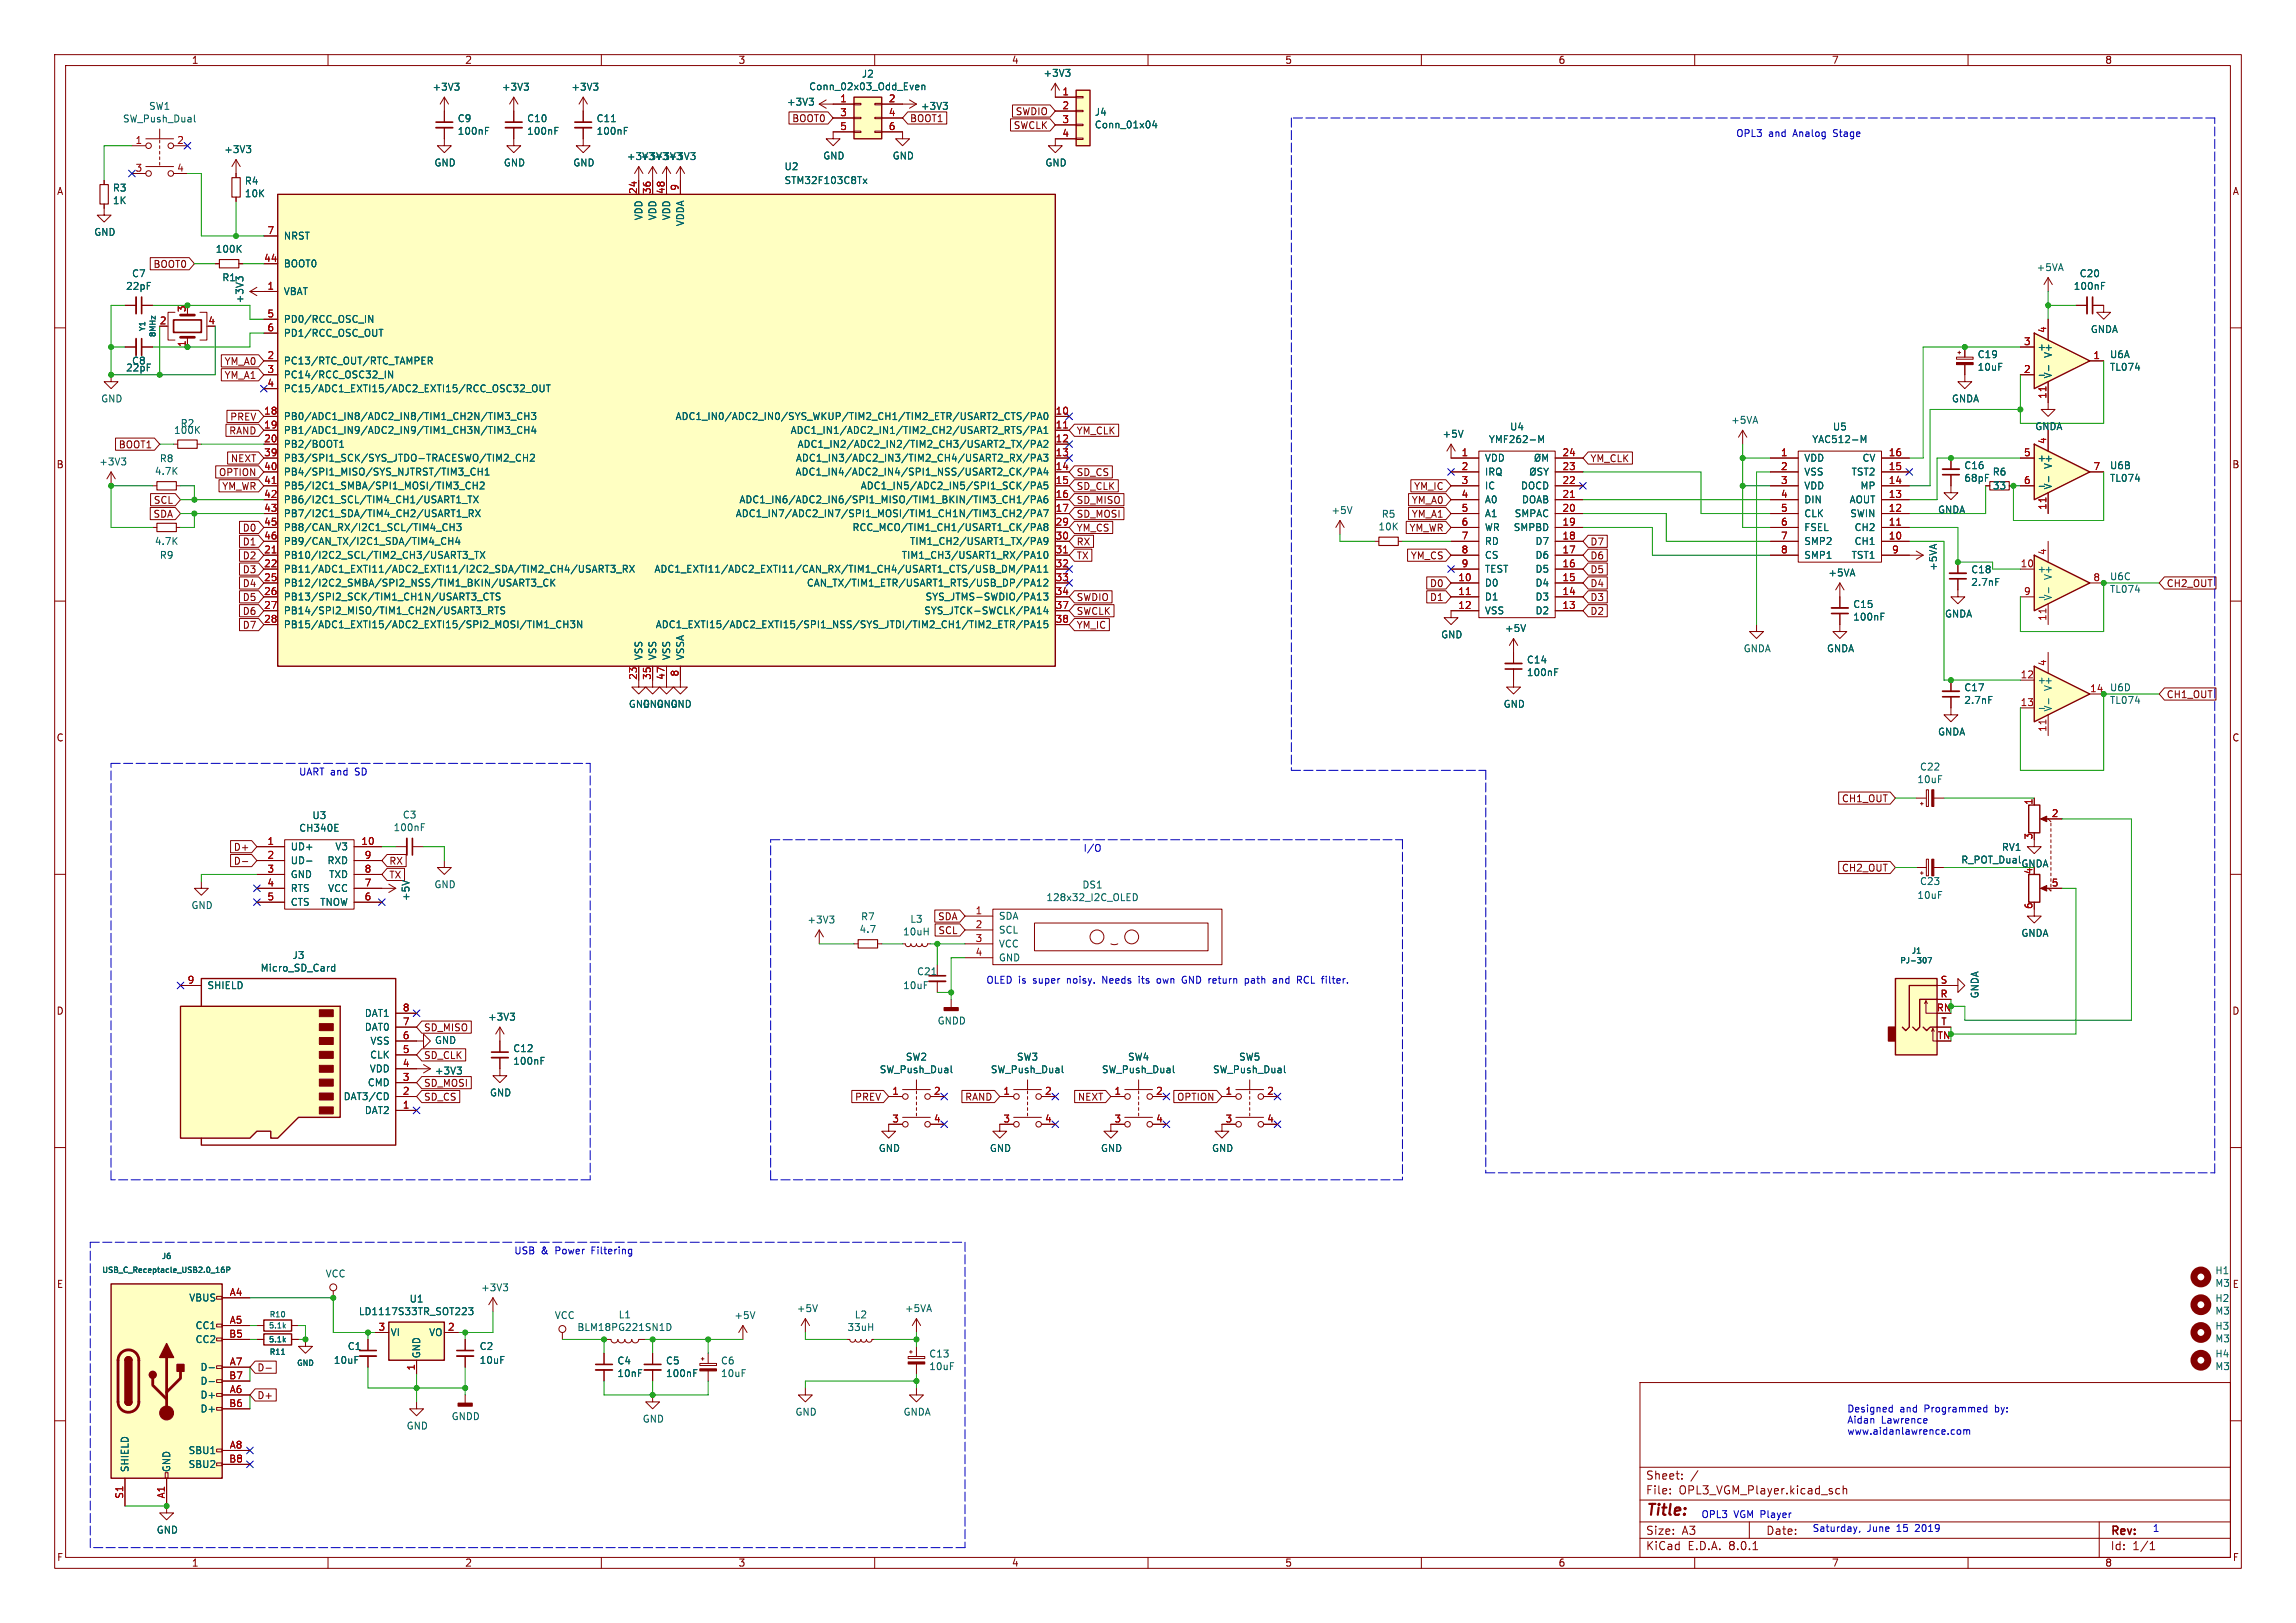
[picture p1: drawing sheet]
<svg xmlns="http://www.w3.org/2000/svg" width="420mm" height="297mm" viewBox="0 0 420 297" stroke-linecap="round" stroke-linejoin="round" font-family="sans-serif">
<defs><g id="words">
<text font-size="2.8" fill="#840000" x="301" y="277.9">Title:</text>
<g font-size="2.1" fill="#840000">
<text x="301" y="273.7">File:</text>
<text x="301" y="271">Sheet:</text>
<text x="307.1" y="273.7">OPL3_VGM_Player.kicad_sch</text>
<text x="301" y="281.1">Size:</text>
<text x="307.6" y="281.1">A3</text>
<text x="323" y="281.1">Date:</text>
<text x="386" y="281.3">Rev:</text>
<text x="301" y="283.9">KiCad</text>
<text x="308.7" y="283.9">E.D.A.</text>
<text x="316.3" y="283.9">8.0.1</text>
<text x="386" y="283.9">Id:</text>
<text x="390.1" y="283.9">1/1</text>
</g>
<g font-size="1.8" fill="#840000">
<text x="35" y="11.9">1</text>
<text x="85" y="11.9">2</text>
<text x="135" y="11.9">3</text>
<text x="185" y="11.9">4</text>
<text x="235" y="11.9">5</text>
<text x="285" y="11.9">6</text>
<text x="335" y="11.9">7</text>
<text x="385" y="11.9">8</text>
<text x="144.8" y="22.5">BOOT0</text>
<text x="166.4" y="22.5">BOOT1</text>
<text x="185.3" y="23.8">SWCLK</text>
<text x="185.7" y="21.3">SWDIO</text>
<text x="10.3" y="35.9">A</text>
<text x="408.3" y="35.9">A</text>
<text x="28" y="49.2">BOOT0</text>
<text x="41" y="67">YM_A0</text>
<text x="41" y="69.5">YM_A1</text>
<text x="42" y="77.2">PREV</text>
<text x="21.6" y="82.2">BOOT1</text>
<text x="41.8" y="79.7">RAND</text>
<text x="196.8" y="79.7">YM_CLK</text>
<text x="10.3" y="85.9">B</text>
<text x="40" y="87.3">OPTION</text>
<text x="40.6" y="89.9">YM_WR</text>
<text x="42.1" y="84.8">NEXT</text>
<text x="196.8" y="87.3">SD_CS</text>
<text x="196.8" y="89.9">SD_CLK</text>
<text x="258.6" y="89.9">YM_IC</text>
<text x="290.8" y="84.8">YM_CLK</text>
<text x="408.2" y="85.9">B</text>
<text x="28" y="94.9">SDA</text>
<text x="28" y="92.4">SCL</text>
<text x="196.8" y="92.4">SD_MISO</text>
<text x="196.8" y="94.9">SD_MOSI</text>
<text x="258.2" y="94.9">YM_A1</text>
<text x="258.2" y="92.4">YM_A0</text>
<text x="44.3" y="100">D1</text>
<text x="44.3" y="97.5">D0</text>
<text x="196.8" y="97.5">YM_CS</text>
<text x="196.8" y="100">RX</text>
<text x="257.7" y="97.5">YM_WR</text>
<text x="290.8" y="100">D7</text>
<text x="44.3" y="102.6">D2</text>
<text x="44.3" y="105.1">D3</text>
<text x="44.3" y="107.6">D4</text>
<text x="196.8" y="102.6">TX</text>
<text x="258" y="102.6">YM_CS</text>
<text x="261.5" y="107.6">D0</text>
<text x="290.8" y="105.1">D5</text>
<text x="290.8" y="107.6">D4</text>
<text x="290.8" y="102.6">D6</text>
<text x="396.2" y="107.6">CH2_OUT</text>
<text x="44.3" y="112.7">D6</text>
<text x="44.3" y="110.2">D5</text>
<text x="196.8" y="110.2">SWDIO</text>
<text x="196.8" y="112.7">SWCLK</text>
<text x="261.5" y="110.2">D1</text>
<text x="290.8" y="110.2">D3</text>
<text x="290.8" y="112.7">D2</text>
<text x="44.3" y="115.3">D7</text>
<text x="196.8" y="115.3">YM_IC</text>
<text x="396.2" y="128">CH1_OUT</text>
<text x="10.3" y="135.9">C</text>
<text x="408.2" y="135.9">C</text>
<text x="336.8" y="147">CH1_OUT</text>
<text x="42.7" y="155.9">D+</text>
<text x="42.7" y="158.4">D-</text>
<text x="71.1" y="161">TX</text>
<text x="71.1" y="158.4">RX</text>
<text x="336.8" y="159.7">CH2_OUT</text>
<text x="171.5" y="168.6">SDA</text>
<text x="171.5" y="171.1">SCL</text>
<text x="10.3" y="185.9">D</text>
<text x="408.2" y="185.9">D</text>
<text x="77.5" y="188.9">SD_MISO</text>
<text x="77.5" y="194">SD_CLK</text>
<text x="77.5" y="199.1">SD_MOSI</text>
<text x="77.5" y="201.6">SD_CS</text>
<text x="156.3" y="201.6">PREV</text>
<text x="176.4" y="201.6">RAND</text>
<text x="197.1" y="201.6">NEXT</text>
<text x="215.2" y="201.6">OPTION</text>
<text x="10.3" y="235.9">E</text>
<text x="408.3" y="235.9">E</text>
<text x="47" y="251.1">D-</text>
<text x="47" y="256.2">D+</text>
<text x="10.3" y="285.9">F</text>
<text x="35" y="286.9">1</text>
<text x="85" y="286.9">2</text>
<text x="135" y="286.9">3</text>
<text x="185" y="286.9">4</text>
<text x="235" y="286.9">5</text>
<text x="285" y="286.9">6</text>
<text x="335" y="286.9">7</text>
<text x="385" y="286.9">8</text>
<text x="408.3" y="285.9">F</text>
</g>
<g font-size="1.8" fill="#006464">
<text x="79" y="16.8">+3V3</text>
<text x="91.7" y="16.8">+3V3</text>
<text x="104.4" y="16.8">+3V3</text>
<text x="147.9" y="16.7">Conn_02x03_Odd_Even</text>
<text x="157.6" y="14.4">J2</text>
<text x="190.8" y="14.2">+3V3</text>
<text x="22.4" y="22.6">SW_Push_Dual</text>
<text x="27.2" y="20.3">SW1</text>
<text x="83.6" y="22.6">C9</text>
<text x="96.3" y="22.6">C10</text>
<text x="109" y="22.6">C11</text>
<text x="143.9" y="19.5">+3V3</text>
<text x="168.4" y="20.3">+3V3</text>
<text x="200.2" y="21.4">J4</text>
<text x="200.2" y="23.7">Conn_01x04</text>
<text x="40.9" y="28.2">+3V3</text>
<text x="83.6" y="24.9">100nF</text>
<text x="96.3" y="24.9">100nF</text>
<text x="109" y="24.9">100nF</text>
<text x="114.6" y="29.5">+3V3 +3V3</text>
<text x="117.1" y="29.5">+3V3 +3V3</text>
<text x="150.5" y="29.4">GND</text>
<text x="163.2" y="29.4">GND</text>
<text x="20.6" y="35.3">R3</text>
<text x="44.7" y="34">R4</text>
<text x="79.4" y="30.7">GND</text>
<text x="92.1" y="30.7">GND</text>
<text x="104.8" y="30.7">GND</text>
<text x="143.4" y="31.3">U2</text>
<text x="143.4" y="33.9">STM32F103C8Tx</text>
<text x="191.1" y="30.7">GND</text>
<text x="20.6" y="37.6">1K</text>
<text x="44.7" y="36.3">10K</text>
<text x="117.7" y="40.4" transform="rotate(-90 117.7 40.4)">VDD</text>
<text x="120.2" y="40.4" transform="rotate(-90 120.2 40.4)">VDD</text>
<text x="122.8" y="40.4" transform="rotate(-90 122.8 40.4)">VDD</text>
<text x="125.3" y="41.5" transform="rotate(-90 125.3 41.5)">VDDA</text>
<text x="17.1" y="43.4">GND</text>
<text x="39.4" y="46.5">100K</text>
<text x="51.8" y="44">NRST</text>
<text x="23" y="53.2">22pF</text>
<text x="24.1" y="50.9">C7</text>
<text x="40.6" y="51.7">R1</text>
<text x="51.8" y="49.1">BOOT0</text>
<text x="372.5" y="49.8">+5VA</text>
<text x="379.2" y="53.2">100nF</text>
<text x="380.3" y="50.9">C20</text>
<text x="44.7" y="55.6" transform="rotate(-90 44.7 55.6)">+3V3</text>
<text x="51.8" y="54.2">VBAT</text>
<text x="51.8" y="59.3">PD0/RCC_OSC_IN</text>
<text x="51.8" y="61.8">PD1/RCC_OSC_OUT</text>
<text x="361.7" y="65.7">C19</text>
<text x="372.6" y="64.4">+</text>
<text x="375.5" y="65.6" transform="rotate(-90 375.5 65.6)">V+</text>
<text x="382.4" y="61.1">GNDA</text>
<text x="385.9" y="65.7">U6A</text>
<text x="23" y="68.2">22pF</text>
<text x="24.1" y="66.9">C8</text>
<text x="51.8" y="66.9">PC13/RTC_OUT/RTC_TAMPER</text>
<text x="51.8" y="69.4">PC14/RCC_OSC32_IN</text>
<text x="51.8" y="72">PC15/ADC1_EXTI15/ADC2_EXTI15/RCC_OSC32_OUT</text>
<text x="361.7" y="68">10uF</text>
<text x="375.5" y="69.3" transform="rotate(-90 375.5 69.3)">V-</text>
<text x="385.9" y="68">TL074</text>
<text x="18.4" y="73.8">GND</text>
<text x="51.8" y="77.1">PB0/ADC1_IN8/ADC2_IN8/TIM1_CH2N/TIM3_CH3</text>
<text x="123.5" y="77.1">ADC1_IN0/ADC2_IN0/SYS_WKUP/TIM2_CH1/TIM2_ETR/USART2_CTS/PA0</text>
<text x="316.6" y="77.7">+5VA</text>
<text x="357" y="73.8">GNDA</text>
<text x="31.7" y="79.6">100K</text>
<text x="32.9" y="78.3">R2</text>
<text x="51.8" y="79.6">PB1/ADC1_IN9/ADC2_IN9/TIM1_CH3N/TIM3_CH4</text>
<text x="51.8" y="82.1">PB2/BOOT1</text>
<text x="144.5" y="79.6">ADC1_IN1/ADC2_IN1/TIM2_CH2/USART2_RTS/PA1</text>
<text x="145.8" y="82.1">ADC1_IN2/ADC2_IN2/TIM2_CH3/USART2_TX/PA2</text>
<text x="263.8" y="80.3">+5V</text>
<text x="272.3" y="81.3">YMF262-M</text>
<text x="276.1" y="79">U4</text>
<text x="331.4" y="81.3">YAC512-M</text>
<text x="335.2" y="79">U5</text>
<text x="372.2" y="78.9">GNDA</text>
<text x="18.1" y="85.4">+3V3</text>
<text x="28.2" y="87.1">4.7K</text>
<text x="29.1" y="84.8">R8</text>
<text x="51.8" y="84.7">PB3/SPI1_SCK/SYS_JTDO-TRACESWO/TIM2_CH2</text>
<text x="51.8" y="87.2">PB4/SPI1_MISO/SYS_NJTRST/TIM3_CH1</text>
<text x="51.8" y="89.8">PB5/I2C1_SMBA/SPI1_MOSI/TIM3_CH2</text>
<text x="145.4" y="87.2">ADC1_IN4/ADC2_IN4/SPI1_NSS/USART2_CK/PA4</text>
<text x="145.5" y="84.7">ADC1_IN3/ADC2_IN3/TIM2_CH4/USART2_RX/PA3</text>
<text x="157.3" y="89.8">ADC1_IN5/ADC2_IN5/SPI1_SCK/PA5</text>
<text x="271.5" y="84.7">VDD</text>
<text x="271.5" y="87.2">IRQ</text>
<text x="271.5" y="89.8">IC</text>
<text x="278.1" y="89.8">DOCD</text>
<text x="329.9" y="84.7">VDD</text>
<text x="329.9" y="87.2">VSS</text>
<text x="329.9" y="89.8">VDD</text>
<text x="338.6" y="87.2">TST2</text>
<text x="340.2" y="89.8">MP</text>
<text x="340.6" y="84.7">CV</text>
<text x="359.2" y="86.1">C16</text>
<text x="359.2" y="88.4">68pF</text>
<text x="364.4" y="87.2">R6</text>
<text x="364.4" y="89.8">33</text>
<text x="372.6" y="84.7">+</text>
<text x="375.5" y="89.7" transform="rotate(-90 375.5 89.7)">V-</text>
<text x="375.5" y="85.9" transform="rotate(-90 375.5 85.9)">V+</text>
<text x="385.9" y="86.1">U6B</text>
<text x="385.9" y="88.4">TL074</text>
<text x="51.8" y="92.3">PB6/I2C1_SCL/TIM4_CH1/USART1_TX</text>
<text x="51.8" y="94.8">PB7/I2C1_SDA/TIM4_CH2/USART1_RX</text>
<text x="134.5" y="94.8">ADC1_IN7/ADC2_IN7/SPI1_MOSI/TIM1_CH1N/TIM3_CH2/PA7</text>
<text x="135.2" y="92.3">ADC1_IN6/ADC2_IN6/SPI1_MISO/TIM1_BKIN/TIM3_CH1/PA6</text>
<text x="243.5" y="94.3">+5V</text>
<text x="252.7" y="94.9">R5</text>
<text x="271.5" y="92.3">A0</text>
<text x="271.5" y="94.8">A1</text>
<text x="277" y="94.8">SMPAC</text>
<text x="278.3" y="92.3">DOAB</text>
<text x="329.9" y="92.3">DIN</text>
<text x="329.9" y="94.8">CLK</text>
<text x="338.2" y="92.3">AOUT</text>
<text x="338.4" y="94.8">SWIN</text>
<text x="354.4" y="94.2">GNDA</text>
<text x="28.2" y="99.9">4.7K</text>
<text x="51.8" y="97.4">PB8/CAN_RX/I2C1_SCL/TIM4_CH3</text>
<text x="51.8" y="99.9">PB9/CAN_TX/I2C1_SDA/TIM4_CH4</text>
<text x="155.8" y="97.4">RCC_MCO/TIM1_CH1/USART1_CK/PA8</text>
<text x="166.4" y="99.9">TIM1_CH2/USART1_TX/PA9</text>
<text x="252.1" y="97.3">10K</text>
<text x="271.5" y="97.4">WR</text>
<text x="271.5" y="99.9">RD</text>
<text x="276.8" y="97.4">SMPBD</text>
<text x="280.8" y="99.9">D7</text>
<text x="329.9" y="97.4">FSEL</text>
<text x="329.9" y="99.9">SMP2</text>
<text x="339.1" y="99.9">CH1</text>
<text x="339.1" y="97.4">CH2</text>
<text x="29.1" y="102.5">R9</text>
<text x="51.8" y="102.5">PB10/I2C2_SCL/TIM2_CH3/USART3_TX</text>
<text x="51.8" y="105">PB11/ADC1_EXTI11/ADC2_EXTI11/I2C2_SDA/TIM2_CH4/USART3_RX</text>
<text x="51.8" y="107.5">PB12/I2C2_SMBA/SPI2_NSS/TIM1_BKIN/USART3_CK</text>
<text x="119.6" y="105">ADC1_EXTI11/ADC2_EXTI11/CAN_RX/TIM1_CH4/USART1_CTS/USB_DM/PA11</text>
<text x="147.5" y="107.5">CAN_TX/TIM1_ETR/USART1_RTS/USB_DP/PA12</text>
<text x="164.8" y="102.5">TIM1_CH3/USART1_RX/PA10</text>
<text x="271.5" y="107.5">D0</text>
<text x="271.5" y="102.5">CS</text>
<text x="271.5" y="105">TEST</text>
<text x="280.8" y="107.5">D4</text>
<text x="280.8" y="105">D5</text>
<text x="280.8" y="102.5">D6</text>
<text x="329.9" y="102.5">SMP1</text>
<text x="334.4" y="105.7">+5VA</text>
<text x="338.6" y="102.5">TST1</text>
<text x="354.5" y="104.6" transform="rotate(-90 354.5 104.6)">+5VA</text>
<text x="360.5" y="105.1">C18</text>
<text x="360.5" y="107.4">2.7nF</text>
<text x="372.6" y="105">+</text>
<text x="375.5" y="106.2" transform="rotate(-90 375.5 106.2)">V+</text>
<text x="385.9" y="106.4">U6C</text>
<text x="51.8" y="110.1">PB13/SPI2_SCK/TIM1_CH1N/USART3_CTS</text>
<text x="51.8" y="112.6">PB14/SPI2_MISO/TIM1_CH2N/USART3_RTS</text>
<text x="169" y="112.6">SYS_JTCK-SWCLK/PA14</text>
<text x="169.2" y="110.1">SYS_JTMS-SWDIO/PA13</text>
<text x="271.5" y="110.1">D1</text>
<text x="271.5" y="112.6">VSS</text>
<text x="280.8" y="112.6">D2</text>
<text x="280.8" y="110.1">D3</text>
<text x="338.9" y="111.5">C15</text>
<text x="338.9" y="113.8">100nF</text>
<text x="355.7" y="113.2">GNDA</text>
<text x="375.5" y="110" transform="rotate(-90 375.5 110)">V-</text>
<text x="385.9" y="108.7">TL074</text>
<text x="51.8" y="115.2">PB15/ADC1_EXTI15/ADC2_EXTI15/SPI2_MOSI/TIM1_CH3N</text>
<text x="119.9" y="115.2">ADC1_EXTI15/ADC2_EXTI15/SPI1_NSS/SYS_JTDI/TIM2_CH1/TIM2_ETR/PA15</text>
<text x="263.5" y="117">GND</text>
<text x="275.2" y="115.8">+5V</text>
<text x="318.9" y="119.6">GNDA</text>
<text x="334.1" y="119.6">GNDA</text>
<text x="117.7" y="120.9" transform="rotate(-90 117.7 120.9)">VSS</text>
<text x="120.2" y="120.9" transform="rotate(-90 120.2 120.9)">VSS</text>
<text x="122.8" y="120.9" transform="rotate(-90 122.8 120.9)">VSS</text>
<text x="125.3" y="120.9" transform="rotate(-90 125.3 120.9)">VSSA</text>
<text x="279.2" y="121.6">C14</text>
<text x="279.2" y="123.9">100nF</text>
<text x="372.6" y="125.3">+</text>
<text x="114.9" y="129.7">GND GND</text>
<text x="117.5" y="129.7">GND GND</text>
<text x="274.9" y="129.7">GND</text>
<text x="359.2" y="126.7">C17</text>
<text x="359.2" y="129">2.7nF</text>
<text x="375.5" y="130.3" transform="rotate(-90 375.5 130.3)">V-</text>
<text x="375.5" y="126.6" transform="rotate(-90 375.5 126.6)">V+</text>
<text x="385.9" y="126.7">U6D</text>
<text x="385.9" y="129">TL074</text>
<text x="354.4" y="134.8">GNDA</text>
<text x="350.6" y="143.5">10uF</text>
<text x="351.1" y="141.2">C22</text>
<text x="73.6" y="150">C3</text>
<text x="53.1" y="155.8">UD+</text>
<text x="54.6" y="152.4">CH340E</text>
<text x="57" y="150.1">U3</text>
<text x="61.3" y="155.8">V3</text>
<text x="71.9" y="152.3">100nF</text>
<text x="366.1" y="155.9">RV1</text>
<text x="53.1" y="158.3">UD-</text>
<text x="53.1" y="160.9">GND</text>
<text x="59.8" y="158.3">RXD</text>
<text x="60.1" y="160.9">TXD</text>
<text x="358.7" y="158.2">R_POT_Dual</text>
<text x="369.7" y="158.9">GNDA</text>
<text x="371.9" y="160.1" transform="rotate(-90 371.9 160.1)">4</text>
<text x="34.9" y="166.5">GND</text>
<text x="53.1" y="163.4">RTS</text>
<text x="53.1" y="166">CTS</text>
<text x="58.5" y="166">TNOW</text>
<text x="59.9" y="163.4">VCC</text>
<text x="75.1" y="165" transform="rotate(-90 75.1 165)">+5V</text>
<text x="79.4" y="162.7">GND</text>
<text x="191.3" y="165.1">128x32_I2C_OLED</text>
<text x="197.9" y="162.8">DS1</text>
<text x="350.6" y="164.7">10uF</text>
<text x="351.1" y="162.2">C23</text>
<text x="147.6" y="169.2">+3V3</text>
<text x="157.1" y="170.9">4.7</text>
<text x="157.4" y="168.6">R7</text>
<text x="165.1" y="171.4">10uH</text>
<text x="166.4" y="169.1">L3</text>
<text x="182.6" y="168.5">SDA</text>
<text x="182.6" y="171">SCL</text>
<text x="182.6" y="173.6">VCC</text>
<text x="369.7" y="171.6">GNDA</text>
<text x="47.6" y="178">Micro_SD_Card</text>
<text x="53.4" y="175.7">J3</text>
<text x="167.6" y="178.7">C21</text>
<text x="182.6" y="176.1">GND</text>
<text x="37.8" y="181.2">SHIELD</text>
<text x="165.1" y="181.2">10uF</text>
<text x="362.1" y="182.8" transform="rotate(-90 362.1 182.8)">GNDA</text>
<text x="66.6" y="188.8">DAT0</text>
<text x="66.6" y="186.3">DAT1</text>
<text x="67.7" y="191.4">VSS</text>
<text x="79.5" y="191.2">GND</text>
<text x="89.2" y="187">+3V3</text>
<text x="171.4" y="187.7">GNDD</text>
<text x="67.5" y="196.4">VDD</text>
<text x="67.6" y="193.9">CLK</text>
<text x="79.5" y="196.8">+3V3</text>
<text x="93.8" y="195">100nF</text>
<text x="93.8" y="192.7">C12</text>
<text x="160.8" y="196.6">SW_Push_Dual</text>
<text x="165.6" y="194.3">SW2</text>
<text x="181.1" y="196.6">SW_Push_Dual</text>
<text x="185.9" y="194.3">SW3</text>
<text x="201.5" y="196.6">SW_Push_Dual</text>
<text x="206.2" y="194.3">SW4</text>
<text x="221.8" y="196.6">SW_Push_Dual</text>
<text x="226.6" y="194.3">SW5</text>
<text x="62.8" y="201.5">DAT3/CD</text>
<text x="67.2" y="199">CMD</text>
<text x="89.5" y="200.8">GND</text>
<text x="66.6" y="204.1">DAT2</text>
<text x="160.7" y="211">GND</text>
<text x="181" y="211">GND</text>
<text x="201.3" y="211">GND</text>
<text x="221.6" y="211">GND</text>
<text x="59.5" y="234">VCC</text>
<text x="405.1" y="233.4">H1</text>
<text x="34.5" y="238.4">VBUS</text>
<text x="74.8" y="238.6">U1</text>
<text x="87.9" y="236.5">+3V3</text>
<text x="405.1" y="238.5">H2</text>
<text x="405.1" y="235.7">M3</text>
<text x="35.7" y="243.4">CC1</text>
<text x="35.7" y="246">CC2</text>
<text x="65.5" y="240.9">LD1117S33TR_SOT223</text>
<text x="71.4" y="244.7">VI</text>
<text x="78.4" y="244.7">VO</text>
<text x="101.4" y="241.6">VCC</text>
<text x="105.5" y="243.8">BLM18PG221SN1D</text>
<text x="113.1" y="241.5">L1</text>
<text x="134.2" y="241.6">+5V</text>
<text x="145.7" y="240.3">+5V</text>
<text x="154.9" y="243.8">33uH</text>
<text x="156.3" y="241.5">L2</text>
<text x="165.4" y="240.3">+5VA</text>
<text x="405.1" y="240.8">M3</text>
<text x="405.1" y="243.5">H3</text>
<text x="405.1" y="245.8">M3</text>
<text x="36.6" y="251.1">D-</text>
<text x="61" y="249.8">10uF</text>
<text x="63.5" y="247.2">C1</text>
<text x="77.1" y="248.7" transform="rotate(-90 77.1 248.7)">GND</text>
<text x="87.6" y="247.2">C2</text>
<text x="87.6" y="249.8">10uF</text>
<text x="112.8" y="249.9">C4</text>
<text x="121.7" y="249.9">C5</text>
<text x="131.8" y="249.9">C6</text>
<text x="169.9" y="248.6">C13</text>
<text x="169.9" y="250.9">10uF</text>
<text x="405.1" y="248.6">H4</text>
<text x="405.1" y="250.9">M3</text>
<text x="36.6" y="256.1">D+</text>
<text x="36.6" y="253.6">D-</text>
<text x="112.8" y="252.2">10nF</text>
<text x="121.7" y="252.2">100nF</text>
<text x="131.8" y="252.2">10uF</text>
<text x="36.6" y="258.7">D+</text>
<text x="74.3" y="261.8">GND</text>
<text x="82.5" y="260.1">GNDD</text>
<text x="117.5" y="260.5">GND</text>
<text x="145.4" y="259.3">GND</text>
<text x="165.2" y="259.3">GNDA</text>
<text x="23.7" y="269.5" transform="rotate(-90 23.7 269.5)">SHIELD</text>
<text x="31.3" y="269.5" transform="rotate(-90 31.3 269.5)">GND</text>
<text x="34.4" y="266.3">SBU1</text>
<text x="34.4" y="268.8">SBU2</text>
<text x="28.6" y="280.8">GND</text>
</g>
<g font-size="1.8" fill="#a90000">
<text x="194.2" y="17.5">1</text>
<text x="153.6" y="18.8">1</text>
<text x="153.6" y="21.3">3</text>
<text x="153.6" y="23.9">5</text>
<text x="162.5" y="18.8">2</text>
<text x="162.5" y="21.3">4</text>
<text x="162.5" y="23.9">6</text>
<text x="194.2" y="20.1">2</text>
<text x="194.2" y="22.6">3</text>
<text x="24.7" y="26.4">1</text>
<text x="32.3" y="26.4">2</text>
<text x="194.2" y="25.1">4</text>
<text x="24.7" y="31.5">3</text>
<text x="32.3" y="31.5">4</text>
<text x="116.6" y="35.6" transform="rotate(-90 116.6 35.6)">24</text>
<text x="119.1" y="35.6" transform="rotate(-90 119.1 35.6)">36</text>
<text x="121.7" y="35.6" transform="rotate(-90 121.7 35.6)">48</text>
<text x="124.2" y="35" transform="rotate(-90 124.2 35)">9</text>
<text x="48.8" y="42.9">7</text>
<text x="48.2" y="48">44</text>
<text x="48.8" y="53.1">1</text>
<text x="29.1" y="59.4">2</text>
<text x="34" y="57.2" transform="rotate(-90 34 57.2)">3</text>
<text x="38" y="59.4">4</text>
<text x="48.8" y="58.2">5</text>
<text x="34" y="63.6" transform="rotate(-90 34 63.6)">1</text>
<text x="48.8" y="65.8">2</text>
<text x="48.8" y="60.7">6</text>
<text x="370.1" y="63.2">3</text>
<text x="374.4" y="61" transform="rotate(-90 374.4 61)">4</text>
<text x="382.8" y="65.8">1</text>
<text x="48.8" y="68.3">3</text>
<text x="48.8" y="70.9">4</text>
<text x="370.1" y="68.3">2</text>
<text x="48.2" y="75.9">18</text>
<text x="193" y="75.9">10</text>
<text x="374.4" y="73.1" transform="rotate(-90 374.4 73.1)">11</text>
<text x="48.2" y="78.5">19</text>
<text x="48.2" y="81">20</text>
<text x="48.2" y="83.6">39</text>
<text x="193" y="78.5">11</text>
<text x="193" y="81">12</text>
<text x="193" y="83.6">13</text>
<text x="267.3" y="83.6">1</text>
<text x="285.7" y="83.6">24</text>
<text x="325.7" y="83.6">1</text>
<text x="345.4" y="83.6">16</text>
<text x="370.1" y="83.6">5</text>
<text x="374.4" y="81.4" transform="rotate(-90 374.4 81.4)">4</text>
<text x="48.2" y="86.1">40</text>
<text x="48.2" y="88.6">41</text>
<text x="193" y="86.1">14</text>
<text x="193" y="88.6">15</text>
<text x="267.3" y="86.1">2</text>
<text x="267.3" y="88.6">3</text>
<text x="285.7" y="88.6">22</text>
<text x="285.7" y="86.1">23</text>
<text x="325.7" y="86.1">2</text>
<text x="325.7" y="88.6">3</text>
<text x="345.4" y="88.6">14</text>
<text x="345.4" y="86.1">15</text>
<text x="370.1" y="88.6">6</text>
<text x="382.8" y="86.1">7</text>
<text x="48.2" y="91.2">42</text>
<text x="48.2" y="93.7">43</text>
<text x="193" y="91.2">16</text>
<text x="193" y="93.7">17</text>
<text x="267.3" y="91.2">4</text>
<text x="267.3" y="93.7">5</text>
<text x="285.7" y="93.7">20</text>
<text x="285.7" y="91.2">21</text>
<text x="325.7" y="91.2">4</text>
<text x="325.7" y="93.7">5</text>
<text x="345.4" y="93.7">12</text>
<text x="345.4" y="91.2">13</text>
<text x="374.4" y="93.4" transform="rotate(-90 374.4 93.4)">11</text>
<text x="48.2" y="101.3">21</text>
<text x="48.2" y="96.3">45</text>
<text x="48.2" y="98.8">46</text>
<text x="193" y="96.3">29</text>
<text x="193" y="98.8">30</text>
<text x="193" y="101.3">31</text>
<text x="267.3" y="96.3">6</text>
<text x="267.3" y="98.8">7</text>
<text x="267.3" y="101.3">8</text>
<text x="285.7" y="101.3">17</text>
<text x="285.7" y="98.8">18</text>
<text x="285.7" y="96.3">19</text>
<text x="325.7" y="96.3">6</text>
<text x="325.7" y="98.8">7</text>
<text x="325.7" y="101.3">8</text>
<text x="345.4" y="98.8">10</text>
<text x="345.4" y="96.3">11</text>
<text x="346" y="101.3">9</text>
<text x="374.4" y="101.7" transform="rotate(-90 374.4 101.7)">4</text>
<text x="48.2" y="103.9">22</text>
<text x="48.2" y="106.4">25</text>
<text x="193" y="103.9">32</text>
<text x="193" y="106.4">33</text>
<text x="266.7" y="106.4">10</text>
<text x="267.3" y="103.9">9</text>
<text x="285.7" y="106.4">15</text>
<text x="285.7" y="103.9">16</text>
<text x="369.5" y="103.9">10</text>
<text x="382.8" y="106.4">8</text>
<text x="48.2" y="109">26</text>
<text x="48.2" y="111.5">27</text>
<text x="193" y="109">34</text>
<text x="193" y="111.5">37</text>
<text x="266.7" y="109">11</text>
<text x="266.7" y="111.5">12</text>
<text x="285.7" y="111.5">13</text>
<text x="285.7" y="109">14</text>
<text x="370.1" y="109">9</text>
<text x="374.4" y="113.7" transform="rotate(-90 374.4 113.7)">11</text>
<text x="48.2" y="114">28</text>
<text x="193" y="114">38</text>
<text x="116.6" y="124.5" transform="rotate(-90 116.6 124.5)">23</text>
<text x="119.1" y="124.5" transform="rotate(-90 119.1 124.5)">35</text>
<text x="121.7" y="124.5" transform="rotate(-90 121.7 124.5)">47</text>
<text x="124.2" y="123.9" transform="rotate(-90 124.2 123.9)">8</text>
<text x="369.5" y="124.2">12</text>
<text x="374.4" y="122" transform="rotate(-90 374.4 122)">4</text>
<text x="369.5" y="129.3">13</text>
<text x="382.2" y="126.7">14</text>
<text x="374.4" y="134" transform="rotate(-90 374.4 134)">11</text>
<text x="371.9" y="147.4" transform="rotate(-90 371.9 147.4)">1</text>
<text x="375.2" y="149.6">2</text>
<text x="48.8" y="154.7">1</text>
<text x="66" y="154.7">10</text>
<text x="371.9" y="153.7" transform="rotate(-90 371.9 153.7)">3</text>
<text x="48.8" y="157.2">2</text>
<text x="48.8" y="159.8">3</text>
<text x="66.6" y="159.8">8</text>
<text x="66.6" y="157.2">9</text>
<text x="48.8" y="162.3">4</text>
<text x="48.8" y="164.8">5</text>
<text x="66.6" y="164.8">6</text>
<text x="66.6" y="162.3">7</text>
<text x="178.4" y="167.4">1</text>
<text x="371.9" y="166.4" transform="rotate(-90 371.9 166.4)">6</text>
<text x="375.2" y="162.3">5</text>
<text x="178.4" y="169.9">2</text>
<text x="178.4" y="172.5">3</text>
<text x="178.4" y="175">4</text>
<text x="34.2" y="180.1">9</text>
<text x="73.6" y="185.2">8</text>
<text x="354.2" y="185.2">RN</text>
<text x="354.9" y="182.6">R</text>
<text x="354.9" y="180.1">S</text>
<text x="73.6" y="190.2">6</text>
<text x="73.6" y="187.7">7</text>
<text x="354.4" y="190.2">TN</text>
<text x="355" y="187.7">T</text>
<text x="73.6" y="197.9">3</text>
<text x="73.6" y="195.3">4</text>
<text x="73.6" y="192.8">5</text>
<text x="73.6" y="202.9">1</text>
<text x="73.6" y="200.4">2</text>
<text x="163.1" y="200.4">1</text>
<text x="170.7" y="200.4">2</text>
<text x="183.4" y="200.4">1</text>
<text x="191.1" y="200.4">2</text>
<text x="203.8" y="200.4">1</text>
<text x="211.4" y="200.4">2</text>
<text x="224.1" y="200.4">1</text>
<text x="231.7" y="200.4">2</text>
<text x="163.1" y="205.5">3</text>
<text x="170.7" y="205.5">4</text>
<text x="183.4" y="205.5">3</text>
<text x="191.1" y="205.5">4</text>
<text x="203.8" y="205.5">3</text>
<text x="211.4" y="205.5">4</text>
<text x="224.1" y="205.5">3</text>
<text x="231.7" y="205.5">4</text>
<text x="41.9" y="237.2">A4</text>
<text x="41.8" y="244.9">B5</text>
<text x="41.9" y="242.3">A5</text>
<text x="69.1" y="243.6">3</text>
<text x="81.8" y="243.6">2</text>
<text x="41.9" y="249.9">A7</text>
<text x="75.9" y="250.9" transform="rotate(-90 75.9 250.9)">1</text>
<text x="41.8" y="257.6">B6</text>
<text x="41.8" y="252.5">B7</text>
<text x="41.9" y="255">A6</text>
<text x="41.8" y="267.7">B8</text>
<text x="41.9" y="265.2">A8</text>
<text x="22.6" y="274.4" transform="rotate(-90 22.6 274.4)">S1</text>
<text x="30.2" y="274.3" transform="rotate(-90 30.2 274.3)">A1</text>
</g>
<g font-size="1.8" fill="#0000c2">
<text x="317.5" y="25.2">OPL3</text>
<text x="323.5" y="25.2">and</text>
<text x="328.1" y="25.2">Analog</text>
<text x="335.6" y="25.2">Stage</text>
<text x="54.6" y="142">UART and</text>
<text x="65.1" y="142">SD</text>
<text x="198.1" y="156">I/O</text>
<text x="180.3" y="180.1">OLED is</text>
<text x="189.1" y="180.1">super</text>
<text x="195.5" y="180.1">noisy.</text>
<text x="202.1" y="180.1">Needs</text>
<text x="209" y="180.1">its</text>
<text x="212.5" y="180.1">own</text>
<text x="217.3" y="180.1">GND return</text>
<text x="229.2" y="180.1">path</text>
<text x="234.6" y="180.1">and</text>
<text x="239.2" y="180.1">RCL filter.</text>
<text x="94" y="229.6">USB</text>
<text x="99" y="229.6">&amp;</text>
<text x="101.7" y="229.6">Power</text>
<text x="108.5" y="229.6">Filtering</text>
<text x="337.8" y="258.6">Designed</text>
<text x="337.8" y="260.6">Aidan</text>
<text x="337.8" y="262.6">www.aidanlawrence.com</text>
<text x="344.1" y="260.6">Lawrence</text>
<text x="347.5" y="258.6">and</text>
<text x="352.1" y="258.6">Programmed</text>
<text x="365.2" y="258.6">by:</text>
<text x="311.1" y="277.9">OPL3</text>
<text x="317.2" y="277.9">VGM Player</text>
<text x="331.5" y="280.4">Saturday,</text>
<text x="341.5" y="280.4">June</text>
<text x="347.1" y="280.4">15</text>
<text x="350.6" y="280.4">2019</text>
<text x="393.7" y="280.4">1</text>
</g>
<g font-size="1.4" fill="#006464">
<text x="26.8" y="60.7" transform="rotate(-90 26.8 60.7)">Y1</text>
<text x="28.7" y="61.8" transform="rotate(-90 28.7 61.8)">8MHz</text>
<text x="347.5" y="176.5">PJ-307</text>
<text x="349.6" y="174.7">J1</text>
<text x="18.6" y="233.1">USB_C_Receptacle_USB2.0_16P</text>
<text x="29.5" y="230.6">J6</text>
<text x="49.1" y="245.8">5.1k</text>
<text x="49.1" y="243.3">5.1k</text>
<text x="49.2" y="241.3">R10</text>
<text x="49.2" y="248.1">R11</text>
<text x="54.2" y="250.2">GND</text>
</g>
</g></defs>
<g fill="none" stroke="#840000" stroke-width=".18">
<path d="M10 10h400v277h-400zM12 12h396v273h-396zM60 10v2M94 17.8l-.8 1.3M94 17.8v2.5M94 17.8l.7 1.3M110 10v2M160 10v2M210 10v2M260 10v2M310 10v2M360 10v2"/>
<path d="M10 60h2M408 60h2M245.1 95.3l-.8 1.2M245.1 95.3v2.5M245.1 95.3l.8 1.2M10 110h2M265.4 111.8v1.2h1.3l-1.3 1.3-1.2-1.3h1.2M408 110h2M10 160h2M408 160h2M10 210h2M408 210h2"/>
<path d="M10 260h2M300 253h108v32h-108zM408 260h2M300 278.5h108M300 274.5h108M300 268.5h108M305.5 273.2v.2M305.5 272.5v.1M307.7 270.5v.2M307.7 269.8v.1M310.6 269.1l-1.3 1.9M320 278.5v3"/>
<path d="M335.9 273.2l.2 .2 .4-.1M336.5 272.5l-.4-.1-.2 .1M337.2 272.5l.2-.1 .3 .1 .1 .9M337.2 271.9v1.5M384 278.5v6.5M60 285v2M110 285v2M160 285v2M210 285v2M260 285v2M300 281.5h108M310 285v2"/>
<path d="M320.7 283.6h.8M360 285v2M393.3 283.6h.9M393.3 282.5l.4-.4v1.5"/>
</g>
<path d="M95.9 15.2h.8l-.5 .5M96.4 15.7l.3 .3v.3l-.3 .2M247.3 92.7l-.4 1.3" fill="none" stroke="#006464" stroke-width=".18"/>
<path d="M346.7 179.1h7.6v13.9h-7.6z" fill="#ffffc2"/>
<path d="M345.4 188h1.3v2.5h-1.3z" fill="#840000" stroke="#840000" stroke-width=".25"/>
<g fill="none" stroke="#840000" stroke-width=".18">
<path d="M251.5 99.1h.7M255.8 99.1h.7M276.9 116.8v4.6M276.9 116.8l-.8 1.3M276.9 116.8l.7 1.3M276.9 122.4v3.3h1.2l-1.2 1.3-1.3-1.3h1.3M356.9 127.5v3.3h1.2l-1.2 1.3-1.3-1.3h1.3M356.9 124.5v2M350.5 146.1h1.9M351.3 147.1h.5M351.5 146.8v.5M352.4 144.5h.4v3.1h-.4z"/>
<path d="M353.7 146.1h1.9M372.1 146.1v1.2M373.6 149.9h3.6M374.6 149.9l.6 .5M375.2 150.6v.5M375.2 151.6v.5M375.2 152.7v.5M375.2 153.7v.5M375.2 154.7v.5M375.2 155.7v.5M375.2 156.7v.5M375.2 159.8v.5"/>
<path d="M373.6 162.6h3.6M374.6 162.6l.6 .5v-.3M352 183.6l.3-.5v2.3h2M352.3 183.1l.3 .5M353.3 188.7l.3-.5v2.3h.7M353.6 188.2l.2 .5M354.3 182.9h2.6M354.3 180.3h2.6M354.3 188h2.6"/>
</g>
<path d="M371.1 147.3h2v5.1h-2zM346.7 179.1h7.6v13.9h-7.6zM371.1 160h2v5.1h-2zM351.8 188l.6 .6 .7-.6h1.2M354.3 182.9h-3.1v5.1l-.7 .6-.6-.6M354.3 180.3h-5.1v7.7l-.6 .6-.6-.6" fill="none" stroke="#840000" stroke-width=".25"/>
<path d="M279.1 114.3l-.5 1.3M284.4 123h.4M284.4 122.4h.6M363.8 127.5h.6M352.7 175.2h.6l-.4 1" fill="none" stroke="#006464" stroke-width=".18"/>
<g fill="#840000" stroke="#840000" stroke-width=".18">
<path d="M353.4 144.5h.3v3.1h-.3z"/>
<path d="M373.3 149.9l1.1-.5v1z"/>
<path d="M373.3 162.6l1.1-.5v1z"/>
</g>
<path d="M252.2 98.3h3.6v1.5h-3.6z" fill="none" stroke="#840000" stroke-width=".2"/>
<path d="M275.3 121.4h3.1M355.3 126.5h3.1" fill="none" stroke="#840000" stroke-width=".33"/>
<path d="M275.3 122.4h3.1M355.3 127.5h3.1" fill="none" stroke="#840000" stroke-width=".3"/>
<path d="M372.1 121.9l10.2 5.1-10.2 5.1z" fill="#ffffc2"/>
<path d="M372.1 121.9l10.2 5.1-10.2 5.1z" fill="none" stroke="#840000" stroke-width=".25"/>
<path d="M374.6 119.4v3.8M369.6 124.5h2.5M369.6 129.5h2.5M374.6 130.8v3.8M382.3 127h2.5" fill="none" stroke="#840000" stroke-width=".18"/>
<path d="M373 129.6h1M374.7 127.8v1" fill="none" stroke="#006464" stroke-width=".18"/>
<path d="M374.2 131.7v.8" fill="none" stroke="#a90000" stroke-width=".18"/>
<path d="M372.1 101.6l10.2 5.1-10.2 5.1z" fill="#ffffc2"/>
<path d="M372.1 101.6l10.2 5.1-10.2 5.1z" fill="none" stroke="#840000" stroke-width=".25"/>
<path d="M374.6 99.1v3.8M369.6 104.1h2.5M369.6 109.2h2.5M374.6 110.5v3.8M382.3 106.7h2.5" fill="none" stroke="#840000" stroke-width=".18"/>
<path d="M373 109.3h1M374.7 107.5v1" fill="none" stroke="#006464" stroke-width=".18"/>
<path d="M374.2 111.4v.8" fill="none" stroke="#a90000" stroke-width=".18"/>
<path d="M71.1 241.9h10.2v7h-10.2z" fill="#ffffc2"/>
<path d="M48.3 244.1h5v2h-5zM48.3 241.6h5v2h-5zM71.1 241.9h10.2v7h-10.2z" fill="none" stroke="#840000" stroke-width=".25"/>
<g fill="none" stroke="#840000" stroke-width=".18">
<path d="M19 37.3v2.1h1.3l-1.3 1.2-1.2-1.2h1.2M19 33v.8M24.1 26.7h2.6M24.1 31.8h2.6M26.7 30.5h5M26.7 25.4h5M29.2 23.6v1.8M29.2 25.7v.5M29.2 26.7v.5M29.2 27.7v.5M29.2 28.7v.5M29.2 29.7v.5"/>
<path d="M31.7 26.7h2.6M31.7 31.8h2.6M43.2 29.2l-.8 1.3M43.2 29.2v3.3M43.2 36.1v.7M43.2 29.2l.7 1.3M39.4 48.3h.7M43.7 48.3h.7M379.7 55.9h2.1M382.8 55.9h2M20.3 68.6v1.3h1.3l-1.3 1.2-1.3-1.2h1.3M22.9 63.5h2"/>
<path d="M25.9 63.5h2M116.8 124.5v1.2h1.3l-1.3 1.3-1.2-1.3h1.2M119.4 124.5v1.2h1.2l-1.2 1.3-1.3-1.3h1.3M121.9 124.5v1.2h1.3l-1.3 1.3-1.3-1.3h1.3M124.5 124.5v1.2h1.2l-1.2 1.3-1.3-1.3h1.3M47 154.9h5.1M47 157.5h5.1M52.1 153.7h12.7v12.7h-12.7zM64.8 154.9h5M64.8 157.5h5M72.4 154.9h2M75.4 154.9h2.1"/>
<path d="M81.3 157.5v1.3h1.2l-1.2 1.2-1.3-1.2h1.3M36.8 161.3v1.3h1.3l-1.3 1.2-1.2-1.2h1.2M47 160h5.1M47 162.6h5.1M47 165.1h5.1M64.8 160h5M64.8 162.6h7.6M64.8 165.1h5M71.1 161.8l1.3 .8M72.4 162.6l-1.3 .7M176.5 167.6h5.1M176.5 170.2h5.1"/>
<path d="M176.5 172.7h5.1M176.5 175.3h5.1M181.6 166.4h41.9v10.1h-41.9zM189.2 168.9h31.8v5.1h-31.8zM203.2 172.7l.6 .2 .7-.2M174 182.9v1.5M185.4 199.4h5.1M188 197.6v1.8M188 199.6v.6M182.9 200.7h2.5M185.4 205.7h-2.5v1.3h1.2l-1.2 1.3-1.3-1.3h1.3M185.4 204.5h5.1"/>
<path d="M188 200.7v.5M188 201.7v.5M188 202.7v.5M188 203.7v.5M190.5 200.7h2.5M190.5 205.7h2.5M203.2 205.7v1.3h1.3l-1.3 1.3-1.3-1.3h1.3M61 236.2v1.3M90.2 237.5l-.8 1.3M90.2 237.5v2.5M90.2 237.5l.7 1.3M47 245.1h1.3"/>
<path d="M47 242.6h1.3M53.3 245.1h1.3M53.3 242.6h1.3M55.9 245.1v1.3h1.2l-1.2 1.2-1.3-1.2h1.3M67.3 245.1v2M67.3 248.2v2M68.6 243.8h2.5M76.2 256.5v1.3h1.3l-1.3 1.3-1.3-1.3h1.3M76.2 248.9v2.6M81.3 243.8h2.5M85.1 245.1v2M85.1 248.2v2"/>
<path d="M102.9 243.8v1.3"/>
<circle cx="27.2" cy="31.8" r=".51"/>
<circle cx="27.2" cy="26.7" r=".51"/>
<circle cx="31.2" cy="31.8" r=".51"/>
<circle cx="31.2" cy="26.7" r=".51"/>
<circle cx="200.7" cy="171.4" r="1.27"/>
<circle cx="207" cy="171.4" r="1.27"/>
<circle cx="185.9" cy="205.7" r=".51"/>
<circle cx="185.9" cy="200.7" r=".51"/>
<circle cx="190" cy="205.7" r=".51"/>
<circle cx="190" cy="200.7" r=".51"/>
<circle cx="61" cy="235.6" r=".63"/>
<circle cx="102.9" cy="243.2" r=".63"/>
</g>
<g fill="none" stroke="#006464" stroke-width=".18">
<path d="M35.6 21.1v1l.1 .2M45.1 26.7h.8l-.5 .5M45.6 27.2l.3 .2v.3l-.3 .2M43.6 45.4l.5 .8M44.1 44.9l-.7 .7M384.4 52.3h.4M384.4 51.7h.6M56.1 157.6h1M61.3 152.1h.6M61.3 150.8h.6M77.1 151.3h.4M77.1 150.7h.6"/>
<path d="M73.6 161.1l1.2 .5M207.3 163.5a.64 .64 0 0 1 .7 .7 .64 .64 0 0 1-.7 .6zM194.3 195v1.1l.2 .2M85.7 239.3h.8l-.4 .5 .4 .1v.6l-.2 .1-.6-.1M92.1 234.9h.7l-.4 .5M92.6 235.4l.2 .3v.3l-.2 .2M51.5 247.9h.6M51.9 245.2l.3 .4M51.9 242.6l.3 .4M52.2 244.9l-.4 .4M52.2 242.4l-.4 .3"/>
</g>
<path d="M381.8 54.4v3M24.9 62v3M74.4 153.4v3.1M65.8 248.2h3M83.6 248.2h3" fill="none" stroke="#840000" stroke-width=".33"/>
<path d="M382.8 54.4v3M25.9 62v3M75.4 153.4v3.1M65.8 247.1h3M83.6 247.1h3" fill="none" stroke="#840000" stroke-width=".3"/>
<g fill="none" stroke="#840000" stroke-width="1.3">
<circle cx="402.6" cy="238.8" r="1.27"/>
<circle cx="402.6" cy="233.7" r="1.27"/>
<circle cx="402.6" cy="248.9" r="1.27"/>
<circle cx="402.6" cy="243.8" r="1.27"/>
</g>
<path d="M18.3 33.8h1.5v3.5h-1.5zM42.4 32.5h1.5v3.6h-1.5zM40.1 47.5h3.6v1.5h-3.6z" fill="none" stroke="#840000" stroke-width=".2"/>
<path d="M172.7 184.4h2.6v.5h-2.6z" fill="#840000" stroke="#840000" stroke-width=".25"/>
<path d="M33 184.2h29.2v20.3h-7.6l-3.8 3.8h-1.3v-1.3h-2.5l-1.3 1.3h-12.7z" fill="#ffffc2"/>
<g fill="#840000" stroke="#840000" stroke-width=".18">
<path d="M58.4 184.8h2.6v1.3h-2.6z"/>
<path d="M58.4 187.3h2.6v1.3h-2.6z"/>
<path d="M58.4 189.9h2.6v1.2h-2.6z"/>
<path d="M58.4 192.4h2.6v1.3h-2.6z"/>
<path d="M58.4 194.9h2.6v1.3h-2.6z"/>
<path d="M58.4 197.5h2.6v1.3h-2.6z"/>
<path d="M58.4 200h2.6v1.3h-2.6z"/>
<path d="M58.4 202.6h2.6v1.2h-2.6z"/>
<path d="M128 250.5h3.1v.4h-3.1z"/>
<path d="M166.1 249.2h3.1v.4h-3.1z"/>
</g>
<path d="M33 184.2h29.2v20.3h-7.6l-3.8 3.8h-1.3v-1.3h-2.5l-1.3 1.3h-12.7zM36.8 184.2v-5.1h35.6v30.5h-35.6v-1.3" fill="none" stroke="#840000" stroke-width=".25"/>
<g fill="none" stroke="#840000" stroke-width=".18">
<path d="M22.9 55.9h2M25.9 55.9h2M30.5 59.7h.2M32 57.2h-1.3v5h1.3M36.6 57.2h1.2v5h-1.2M45.7 53.3l1.3 .8M45.7 53.3h2.6M47 52.6l-1.3 .7M374.6 50.8l-.7 1.3M374.6 50.8v2.5M374.6 50.8l.8 1.3M384.8 55.9v1.3h1.3l-1.3 1.2-1.3-1.2h1.3"/>
<path d="M34.3 61.7v1.8M374.6 73.7v1.2h1.3l-1.3 1.3-1.2-1.3h1.2M20.3 86.4l-.7 1.2M20.3 86.4v2.5M20.3 86.4l.8 1.2M27.9 88.9h.8M31.7 81.3h.8M32.3 88.9h.7M36.1 81.3h.7M358.1 105.9v3.3h1.3l-1.3 1.3-1.2-1.3h1.2M358.1 102.9v2M33 180.3h3.8"/>
<path d="M72.4 190.5h5.1v-1.3l1.2 1.3-1.2 1.3v-1.3M72.4 198.1h3.8M72.4 195.6h6.3M72.4 193h3.8M72.4 188h3.8M72.4 185.4h3.8M77.5 194.8l1.2 .8M78.7 195.6l-1.2 .7M91.4 193.5v3.4h1.3l-1.3 1.2-1.2-1.2h1.2M91.4 188v4.5M91.4 188l-.7 1.2M91.4 188l.8 1.2"/>
<path d="M165.1 199.4h5.1M167.6 197.6v1.8M167.6 199.6v.6M205.7 199.4h5.1M208.3 197.6v1.8M208.3 199.6v.6M226.1 199.4h5M228.6 197.6v1.8M228.6 199.6v.6M72.4 203.2h3.8M72.4 200.7h3.8M162.6 200.7h2.5"/>
<path d="M165.1 205.7h-2.5v1.3h1.2l-1.2 1.3-1.3-1.3h1.3M165.1 204.5h5.1M167.6 200.7v.5M167.6 201.7v.5M167.6 202.7v.5M167.6 203.7v.5M170.2 200.7h2.5M170.2 205.7h2.5M203.2 200.7h2.5M203.2 205.7h2.5M205.7 204.5h5.1M208.3 200.7v.5"/>
<path d="M208.3 201.7v.5M208.3 202.7v.5M208.3 203.7v.5M210.8 200.7h2.6M210.8 205.7h2.6M223.5 200.7h2.6M226.1 205.7h-2.6v1.3h1.3l-1.3 1.3-1.3-1.3h1.3M226.1 204.5h5M228.6 200.7v.5M228.6 201.7v.5M228.6 202.7v.5M228.6 203.7v.5"/>
<path d="M231.1 200.7h2.6M231.1 205.7h2.6M110.5 245.1h1.3a.63 .63 0 0 0 .6 .6 .63 .63 0 0 0 .6-.6 .63 .63 0 0 0 .7 .6 .63 .63 0 0 0 .6-.6 .63 .63 0 0 0 .6 .6 .63 .63 0 0 0 .7-.6 .63 .63 0 0 0 .6 .6 .63 .63 0 0 0 .6-.6h1.3M110.5 247.6v2.1M110.5 250.7v2M119.4 255.3v1.2h1.2l-1.2 1.3-1.3-1.3h1.3M119.4 247.6v2.1M119.4 250.7v2M128 249.5h3.1v.4h-3.1zM128.3 248.7h.5M128.5 248.4v.5M129.5 247.6v1.9"/>
<path d="M129.5 250.9v1.8M135.9 242.6l-.8 1.2M135.9 242.6v2.5M135.9 242.6l.8 1.2M166.1 248.2h3.1v.4h-3.1zM166.4 247.4h.5M166.6 247.1v.5M167.6 254v1.3h1.3l-1.3 1.2-1.2-1.2h1.2M167.6 241.3l-.7 1.3M167.6 241.3v2.5M167.6 246.4v1.8M167.6 249.6v1.9"/>
<path d="M167.6 241.3l.8 1.3"/>
<circle cx="165.6" cy="200.7" r=".51"/>
<circle cx="165.6" cy="205.7" r=".51"/>
<circle cx="169.7" cy="205.7" r=".51"/>
<circle cx="169.7" cy="200.7" r=".51"/>
<circle cx="206.2" cy="200.7" r=".51"/>
<circle cx="206.2" cy="205.7" r=".51"/>
<circle cx="210.3" cy="200.7" r=".51"/>
<circle cx="210.3" cy="205.7" r=".51"/>
<circle cx="226.6" cy="205.7" r=".51"/>
<circle cx="226.6" cy="200.7" r=".51"/>
<circle cx="230.6" cy="200.7" r=".51"/>
<circle cx="230.6" cy="205.7" r=".51"/>
</g>
<g fill="none" stroke="#006464" stroke-width=".18">
<path d="M43.7 51.1l-.5-.4v.7M43.7 50.9l.2-.2h.3l.2 .2M36 78.6l.5 .7M36.5 78l-.7 .8M22.2 83.8h.8l-.4 .5M22.8 84.3l.2 .2v.3l-.2 .3M365.1 105.9h.6M60.6 177.5l.3 .2h.3M61.2 176.4v1.3M61.2 176.9h-.3l-.3 .2M83.6 195.3h.8l-.4 .5M84.2 195.8l.2 .2v.3l-.2 .2"/>
<path d="M93.3 185.4h.8l-.4 .5M93.9 185.9l.2 .2v.3l-.2 .3M99 194.1h.4M99 193.5h.6M174 195v1.1l.2 .2M214.6 195v1.1l.2 .2M234.9 195v1.1l.2 .2M70.8 200l.2 .5-.2 .7M122 242.2a.64 .64 0 0 1 .7 .6 .64 .64 0 0 1-.7 .7zM126.9 251.2h.4M126.9 250.6h.6M138.1 240l-.4 1.3"/>
</g>
<path d="M24.9 54.4v3M356.6 104.9h3.1M89.9 193.5h3.1M109 250.7h3M117.9 250.7h3" fill="none" stroke="#840000" stroke-width=".33"/>
<path d="M25.9 54.4v3M31.7 58.5h5.1v2.3h-5.1zM356.6 105.9h3.1M89.9 192.5h3.1M109 249.7h3M117.9 249.7h3" fill="none" stroke="#840000" stroke-width=".3"/>
<path d="M28.7 88.1h3.6v1.6h-3.6zM32.5 80.5h3.6v1.5h-3.6z" fill="none" stroke="#840000" stroke-width=".2"/>
<path d="M33 57.7h2.6M33 61.7h2.6" fill="none" stroke="#840000" stroke-width=".51"/>
<path d="M372.1 61l10.2 5-10.2 5.1z" fill="#ffffc2"/>
<path d="M372.1 61l10.2 5-10.2 5.1z" fill="none" stroke="#840000" stroke-width=".25"/>
<g fill="none" stroke="#840000" stroke-width=".18">
<path d="M374.6 58.4v3.8M369.6 68.6h2.5M369.6 63.5h2.5M374.6 69.9v3.8M382.3 66h2.5M27.9 96.5h.8M32.3 96.5h.7M356.9 88.9v1.3h1.2l-1.2 1.2-1.3-1.2h1.3M336.5 112.3v3.3h1.3l-1.3 1.2-1.2-1.2h1.2M336.5 106.7l-.7 1.3M336.5 106.7v4.6M336.5 106.7l.8 1.3"/>
<path d="M349.2 101.6h2.6M350.5 100.8l1.3 .8M351.8 101.6l-1.3 .8M156.2 172.7h.8M160.5 172.7h.8M165.1 172.7h.5l.2 .4 .3 .1 .4-.1 .1-.4 .2 .4 .3 .1 .4-.1 .1-.4 .2 .4 .3 .1 .4-.1 .2-.4 .1 .4 .4 .1 .3-.1 .2-.4h.5"/>
</g>
<path d="M373 68.7h1M374.7 66.9v1M344.1 112.8h.4M344.1 112.2h.6" fill="none" stroke="#006464" stroke-width=".18"/>
<path d="M374.2 70.8v.7" fill="none" stroke="#a90000" stroke-width=".18"/>
<path d="M335 111.3h3.1" fill="none" stroke="#840000" stroke-width=".33"/>
<path d="M335 112.3h3.1" fill="none" stroke="#840000" stroke-width=".3"/>
<path d="M28.7 95.8h3.6v1.5h-3.6zM157 172h3.5v1.5h-3.5z" fill="none" stroke="#840000" stroke-width=".2"/>
<path d="M372.1 81.3l10.2 5.1-10.2 5z" fill="#ffffc2"/>
<path d="M372.1 81.3l10.2 5.1-10.2 5z" fill="none" stroke="#840000" stroke-width=".25"/>
<g fill="none" stroke="#840000" stroke-width=".18">
<path d="M374.6 78.7v3.9M323.8 83.8h5.1M323.8 88.9h5.1M323.8 86.4h5.1M323.8 99.1h5.1M323.8 96.5h5.1M323.8 94h5.1M323.8 91.4h5.1M328.9 82.6h15.3v20.3h-15.3zM344.2 83.8h5M344.2 88.9h5M344.2 86.4h5"/>
<path d="M344.2 99.1h5M344.2 96.5h5M344.2 94h5M344.2 91.4h5M369.6 83.8h2.5M369.6 88.9h2.5M374.6 90.2v3.8M382.3 86.4h2.5M323.8 101.6h5.1M344.2 101.6h5M149.9 170.2l-.8 1.3M149.9 170.2v2.5"/>
<path d="M149.9 170.2l.7 1.3M171.4 176.5v2.1M171.4 179.6v2M147.3 254v1.3h1.3l-1.3 1.2-1.3-1.2h1.3M147.3 241.3l-.7 1.3M147.3 241.3v2.5M147.3 241.3l.8 1.3M154.9 245.1h.5l.2 .4 .4 .1 .3-.1 .2-.4 .1 .4 .4 .1 .3-.1 .2-.4 .1 .4 .4 .1 .3-.1 .2-.4 .1 .4 .4 .1 .4-.1 .1-.4h.5"/>
</g>
<path d="M340.5 79.7l.4 .9 .4-.9v1.3M373 89h1M374.7 87.2v1M151.8 167.6h.7l-.4 .5M152.3 168.1l.2 .3v.3l-.2 .2M170.5 178.4h.7M149.5 238.8l-.4 1.2" fill="none" stroke="#006464" stroke-width=".18"/>
<path d="M347 96.1h.7M374.2 91.1v.7" fill="none" stroke="#a90000" stroke-width=".18"/>
<path d="M169.9 179.6h3.1" fill="none" stroke="#840000" stroke-width=".33"/>
<path d="M169.9 178.6h3.1" fill="none" stroke="#840000" stroke-width=".3"/>
<path d="M20.3 234.9h20.3v35.6h-20.3z" fill="#ffffc2"/>
<g fill="none" stroke="#840000" stroke-width=".18">
<path d="M81.3 17.8v4.6M81.3 17.8l-.8 1.3M81.3 17.8l.7 1.3M106.7 17.8v4.6M106.7 17.8l-.8 1.3M106.7 17.8l.7 1.3M81.3 23.4v3.3h1.2l-1.2 1.2-1.3-1.2h1.3M94 20.3v2.1M94 23.4v2M106.7 23.4v2M357.9 65.4h3v.3h-3zM358.1 64.5h.5"/>
<path d="M358.4 64.3v.5M359.4 66.7v3.2h1.3l-1.3 1.2-1.3-1.2h1.3M359.4 63.5v1.9M356.9 83.8v2.1M356.9 86.9v2M363.2 88.9h.8M367.5 88.9h.8M39.6 237.2h1v.5h-1zM40.6 237.5h5.1M39.6 257.6h1v.5h-1zM39.6 255h1v.5h-1zM39.6 252.5h1v.5h-1z"/>
<path d="M39.6 249.9h1v.5h-1zM39.6 244.9h1v.5h-1zM39.6 242.3h1v.5h-1zM40.6 242.6h5.1M40.6 255.3h5.1M40.6 250.2h5.1M40.6 245.1h5.1M40.6 257.8h5.1M40.6 252.7h5.1M85.1 255.3v1.5M22.9 270.5v5.1M30.2 269.5h.5v1h-.5z"/>
<path d="M30.5 270.5v6.4h1.2l-1.2 1.2-1.3-1.2h1.3M39.6 267.7h1v.5h-1zM39.6 265.2h1v.5h-1zM40.6 265.4h5.1M40.6 268h5.1"/>
</g>
<path d="M20.3 234.9h20.3v35.6h-20.3zM22.9 256.5a.64 .64 0 0 0 .6 .7 .64 .64 0 0 0 .6-.7M22.9 248.9a.64 .64 0 0 1 .6-.6 .64 .64 0 0 1 .6 .6" fill="none" stroke="#840000" stroke-width=".25"/>
<path d="M22.1 247.6a1.91 1.91 0 0 1 2.1-.4 1.91 1.91 0 0 1 1.2 1.7v7.6a1.91 1.91 0 0 1-1.9 1.9 1.91 1.91 0 0 1-1.9-1.9v-7.7l.2-.7zM27.9 252.2v1.3l2.6 2.5M30.5 248.4v10.2M33 251v1.2l-2.5 2.6" fill="none" stroke="#840000" stroke-width=".51"/>
<g fill="#840000" stroke="#840000" stroke-width=".25">
<path d="M22.9 256.5h1.2a.64 .64 0 0 1-.6 .7 .64 .64 0 0 1-.6-.7z"/>
<path d="M22.9 248.9h1.2v7.6h-1.2z"/>
<path d="M23 248.5a.64 .64 0 0 1 .7-.2 .64 .64 0 0 1 .4 .6h-1.2z"/>
<path d="M30.5 245.9l1.2 2.5h-2.5z"/>
<path d="M32.4 249.7h1.3v1.3h-1.3z"/>
<path d="M83.8 256.8h2.6v.5h-2.6z"/>
<circle cx="27.9" cy="251.6" r=".63"/>
</g>
<g fill="#840000" stroke="#840000" stroke-width=".18">
<path d="M357.9 66.3h3v.4h-3z"/>
<circle cx="30.5" cy="258.6" r="1.27"/>
</g>
<g fill="none" stroke="#006464" stroke-width=".18">
<path d="M83.2 15.2h.8l-.5 .5M83.7 15.7l.3 .3v.3l-.3 .2M108.6 15.2h.8l-.5 .5M109.1 15.7l.3 .3v.3l-.3 .2M88.8 23.9h.4M88.8 23.3h.6M101.5 23.9h.4M101.5 23.3h.6M111.8 22.3h.8M114.2 23.9h.4M114.2 23.3h.6M41 231.9h-.3l-.2 .2v.6l.2 .2 .3-.1v-.5l-.3-.1-.2 .2"/>
<path d="M41.5 232.4l.5-.1v-.3l-.5-.1v1M38.3 250.3h.9M38.3 252.8h.9"/>
</g>
<path d="M79.8 23.4h3M92.5 23.4h3M105.2 23.4h3M355.3 85.9h3.1" fill="none" stroke="#840000" stroke-width=".33"/>
<path d="M79.8 22.4h3M92.5 22.4h3M105.2 22.4h3M355.3 86.9h3.1" fill="none" stroke="#840000" stroke-width=".3"/>
<path d="M364 88.1h3.5v1.6h-3.5z" fill="none" stroke="#840000" stroke-width=".2"/>
<path d="M50.8 35.6h142.2v86.3h-142.2z" fill="#ffffc2"/>
<path d="M50.8 35.6h142.2v86.3h-142.2z" fill="none" stroke="#840000" stroke-width=".25"/>
<g fill="none" stroke="#840000" stroke-width=".18">
<path d="M94 25.4v1.3h1.2l-1.2 1.2-1.3-1.2h1.3M106.7 25.4v1.3h1.2l-1.2 1.2-1.3-1.2h1.3M116.8 33v2.6M119.4 33v2.6M121.9 33v2.6M124.5 33v2.6M193 25.4v1.3h1.3l-1.3 1.2-1.2-1.2h1.2M48.3 53.3h2.5M48.3 48.3h2.5M48.3 58.4h2.5M48.3 43.2h2.5M48.3 76.2h2.5"/>
<path d="M48.3 78.7h2.5M48.3 66h2.5M48.3 68.6h2.5M48.3 71.1h2.5M48.3 61h2.5M193 76.2h2.6M193 78.7h2.6M48.3 81.3h2.5M48.3 83.8h2.5M48.3 86.4h2.5M48.3 88.9h2.5M48.3 91.4h2.5"/>
<path d="M48.3 94h2.5M48.3 96.5h2.5M48.3 99.1h2.5M193 81.3h2.6M193 83.8h2.6M193 86.4h2.6M193 88.9h2.6M193 91.4h2.6M193 94h2.6M193 96.5h2.6M193 99.1h2.6M48.3 101.6h2.5"/>
<path d="M48.3 104.1h2.5M48.3 106.7h2.5M48.3 109.2h2.5M48.3 111.8h2.5M48.3 114.3h2.5M193 101.6h2.6M193 104.1h2.6M193 106.7h2.6M193 109.2h2.6M193 111.8h2.6M193 114.3h2.6M116.8 121.9v2.6"/>
<path d="M119.4 121.9v2.6M121.9 121.9v2.6M124.5 121.9v2.6"/>
</g>
<g fill="none" stroke="#006464" stroke-width=".18">
<path d="M157.9 32.8l.7 .8M158.6 32.8l-.7 .8M67.5 57.7l.7 1.3v-1.3M69.3 60.3h.8M71.8 67.9v1.3l-.7-1.3v1.3M78.3 66h.6l.2-.2-.1-.3-.7-.2v1.3M78.6 66l.5 .6M92.4 75.5h.8l-.4 .5 .4 .1v.4l-.2 .3h-.4M92.4 78h.8l-.4 .5 .4 .2v.4l-.2 .2h-.4M93.5 76.9h.9M93.5 79.4h.9M95.5 75.6a.6 .6 0 0 0-.9 .5 .6 .6 0 0 0 .6 .7l.3-.1"/>
<path d="M95.5 78.2a.6 .6 0 0 0-.9 .4 .6 .6 0 0 0 .6 .7l.3-.1M96 75.5v1.3M96 78v1.3M96 76.1h.7M96 78.7h.7M96.2 71.8h1M96.7 75.5v1.3M96.7 78v1.3M97.2 75.5h.8l-.4 .5 .3 .1v.6l-.1 .1-.6-.1M97.6 70.5l.1-.1a.43 .43 0 0 1 .5 .5v.4a.42 .42 0 0 1-.4 .4 .42 .42 0 0 1-.4-.4v-.4zM97.6 78l-.3 .9h.8M97.9 78.5v.8"/>
<path d="M98.8 70.4v1.1l.2 .2 .4-.1 .1-.1v-1.1M99.9 70.4h.8M100.3 70.4v1.3M185 75.5h.7M186.8 75.6l-.5-.1-.2 .1v.4l.6 .2 .1 .3-.3 .3-.4-.1M188.2 75.4l-1.1 1.7M188.2 78l-1.1 1.6M188.7 76.2l.6-.1 .1-.2-.1-.3-.6-.1v1.3M188.7 78.7h.6l.1-.2-.1-.3-.6-.2v1.3M189.7 76.8l.5-1.3 .4 1.3M189.7 79.3l.5-1.3 .4 1.3M189.9 76.4h.6"/>
<path d="M189.9 79h.6M191 79.3h.7M191 78.4l.3-.4v1.3M191.1 75.6l.2-.1a.68 .68 0 0 1 .4 .6 .68 .68 0 0 1-.4 .7l-.3-.5zM62.1 81.9h.8M62.1 81l.4-.4v1.3M81 98.4h.3l.2 .1M81.1 96.8l.3 .3 .4-.1M81.5 99.5l-.2 .1h-.3M81.8 96l-.4-.2-.3 .3M82.1 98.4v1.2M82.1 99h.7"/>
<path d="M82.3 95.8v1.3M82.3 96.4h.8M82.8 98.4v1.2M83.1 95.8v1.3M83.5 92h.8M83.5 95.8h.8l-.4 .5 .4 .1v.6l-.2 .1-.6-.1M83.7 98.3l-.3 .9h.7M84 98.8v.8M84 89.6h1M84.5 92.1h1M84.6 94.7h.9M85.6 90.7h.7"/>
<path d="M85.8 94l.6-.1 .2-.2-.1-.3-.7-.1v1.3M86 90.7v1.3M86 88.3a.6 .6 0 0 0-.8 .5 .6 .6 0 0 0 .6 .7l.2-.1M86.1 94l.5 .6M86.6 88.2v1.3M86.6 88.8h.7M86.6 90.7l.9 1.3M86.9 85.8a.6 .6 0 0 0-.8 .4 .6 .6 0 0 0 .6 .7l.2-.1M87 93.3l.8 1.3M87.3 88.2v1.3M87.5 85.7v1.2M87.5 86.3h.7"/>
<path d="M87.5 90.7l-.9 1.3M87.8 93.3l-.8 1.3M87.8 88.3l.5-.1 .3 .4-.8 .9h.8M88.2 85.7v1.2M88.7 86.9h.8M88.7 86l.4-.3v1.2M93.2 84.5h1M95.2 83.3a.6 .6 0 0 0-.8 .4 .6 .6 0 0 0 .6 .7l.2-.1M95.8 83.1v1.3M95.8 83.7h.7M96.5 83.1v1.3M97 83.3l.5-.2 .3 .4-.8 .9h.8"/>
<path d="M184.8 91.4h.7M184.8 93.9h.7M185.5 90.7v1.3M185.5 93.3v1.3M186.1 93.4l.4-.1 .3 .4-.8 .9h.8M186.1 92h.7M186.1 91.1l.3-.4v1.3M188.2 80.5l-1.1 1.7M188.2 83.1l-1.1 1.6M188.2 85.6l-1.1 1.6M188.2 88.1l-1.1 1.7M188.2 90.7l-1.1 1.6"/>
<path d="M188.2 93.2l-1.1 1.7M188.7 81.3l.6-.1 .1-.2-.1-.3-.6-.1v1.3M188.7 83.8l.6-.1 .1-.1-.1-.3-.6-.2v1.3M188.7 86.3h.6l.1-.2-.1-.3-.6-.1v1.2M188.7 88.9l.6-.1 .1-.2-.1-.3-.6-.1v1.3M188.7 91.4h.6l.1-.2-.1-.3-.6-.2v1.3M188.7 94l.6-.1 .1-.2-.1-.3-.6-.1v1.3M188.7 95.8h.4l.3 .3-.1 .3-.6 .1M189.7 81.9l.5-1.3 .4 1.3M189.7 84.4l.5-1.3 .4 1.3M189.7 86.9l.5-1.2 .4 1.2M189.7 89.5l.5-1.3 .4 1.3"/>
<path d="M189.7 92l.5-1.3 .4 1.3M189.7 94.6l.5-1.3 .4 1.3M189.7 97.1l.5-1.3 .4 1.3M189.7 99.6l.5-1.2 .4 1.2M189.9 81.5h.6M189.9 84h.6M189.9 86.6h.6M189.9 89.1h.6M189.9 91.7h.6M189.9 94.2h.6M189.9 96.7h.6M189.9 99.3h.6"/>
<path d="M190.9 83.1h.8l-.4 .5 .3 .1v.6l-.2 .1-.5-.1M190.9 93.3h.8l-.5 1.3M191 80.7l.4-.1 .3 .4-.8 .9h.8M191.2 96.4l-.2-.3 .2-.3h.2l.3 .3-.3 .3M191.2 96.4l-.2 .2v.4l.2 .1 .4-.1 .1-.1v-.3l-.3-.2M191.2 96.4h.2M191.3 85.6l-.3 .9h.7M191.6 90.7l-.4 .1a.86 .86 0 0 0 0 1.2l.4-.1 .1-.4-.3-.3-.3 .1-.1 .2M191.6 86.1v.8M191.6 88.2h-.6v.6l.1-.1 .5 .1 .1 .1-.1 .5-.2 .1-.4-.1M191.7 98.9l-.3 .3-.3-.1-.1-.2v-.3l.2-.2h.2l.3 .2a.84 .84 0 0 1-.4 1h-.2M84.7 100.9h.8l-.4 .5 .3 .1 .1 .4-.3 .3h-.3"/>
<path d="M85.7 102.3h1M86.8 100.9h.7M87.2 100.9v1.3M87.3 109.9h1M87.8 100.9l.9 1.3M88.1 112.5h1M88.7 100.9l-.9 1.3M89.3 108.7a.6 .6 0 0 0-.8 .4 .6 .6 0 0 0 .5 .7l.3-.1M89.4 111.7h.6l.1-.2v-.3l-.7-.1v1.2M89.7 108.5h.7M89.7 111.7l.4 .6M90 108.5v1.3"/>
<path d="M90.5 111.1h.7M90.9 111.1v1.2M91.5 108.6l-.5-.1-.2 .2v.3l.5 .3 .2 .3-.3 .2-.5-.1M92.3 111.1h-.5l-.2 .1v.4l.6 .2 .1 .3-.2 .2h-.5M96.2 106h.7M96.5 106v1.3M97.2 106h.8l-.4 .5 .3 .1v.5l-.1 .2-.6-.2M98.2 107.4h1M100.2 106.1a.6 .6 0 0 0-.8 .4 .6 .6 0 0 0 .6 .8l.2-.2M100.6 115h1M100.8 106v1.3M101 106.5l.5 .8"/>
<path d="M101.5 106l-.7 .7M102.6 113.7a.6 .6 0 0 0-.8 .5 .6 .6 0 0 0 .6 .7l.2-.1M103.1 113.6v1.3M103.1 114.2h.8M103.9 113.6v1.3M104.3 113.6h.8l-.4 .5 .4 .1v.6l-.2 .1-.6-.1M106.4 113.6v1.3l-.7-1.3v1.3M109.6 103.4h.5l.2 .3-.1 .4h-.6M109.9 104.1l.4 .6M110.7 103.4h.7M111.1 103.4v1.3M111.7 103.4h.8l-.4 .5 .4 .2v.5l-.2 .1-.6-.1"/>
<path d="M112.8 104.8h.9M114 104.1h.6l.2-.2-.1-.3-.7-.2v1.3M114.3 104.1l.5 .6M115.2 103.4l.8 1.3M116 103.4l-.8 1.3M184.7 103.4l.4 1 .4-1v1.3M184.8 114.3l.7-.1 .1-.2-.1-.3-.7-.1v1.3M185.2 114.3l.4 .6M187 103.4l-1.1 1.6M187 113.5l-1.1 1.7M187.4 104.1h.7l.1-.2-.1-.3-.7-.2v1.3M187.4 114.3l.7-.1 .1-.2-.1-.3-.7-.1v1.3"/>
<path d="M188.5 104.7l.5-1.3 .4 1.3M188.5 107.3l.5-1.3 .4 1.3M188.5 114.9l.5-1.3 .4 1.3M188.7 104.4h.6M188.7 106.9h.6M188.7 114.5h.6M189.7 102.2h.8M189.7 104.7h.8M189.7 107.3h.8M189.7 109.8h.8M189.7 112.3h.8M189.7 114.9h.8"/>
<path d="M189.7 101.3l.4-.4v1.3M189.7 103.8l.4-.4v1.3M189.7 106.4l.4-.4v1.3M189.7 114l.4-.4v1.3M190.9 108.5h.8l-.4 .5 .3 .1v.6l-.2 .1-.5-.1M191 106.1l.4-.1 .3 .4-.8 .9h.8M191 103.8l.3-.4v1.3M191 104.7h.7M191.1 101l.2-.1a.68 .68 0 0 1 .4 .6 .68 .68 0 0 1-.4 .7l-.3-.5zM191.3 111l-.3 .9h.7M191.6 111.5v.8M191.6 113.6h-.6v.6l.1-.1 .5 .1 .1 .1-.1 .5-.2 .1-.4-.1"/>
</g>
<path d="M194.6 78.3h.7M49.8 88.5h.7M49.8 101.2h.7M194.6 101.2h.7" fill="none" stroke="#a90000" stroke-width=".18"/>
<path d="M156.2 17.8h5.1v7.6h-5.1z" fill="#ffffc2"/>
<g fill="none" stroke="#840000" stroke-width=".18">
<path d="M149.9 19.1h6.3M149.9 19.1l1.2 .7M151.1 18.3l-1.2 .8M156.2 18.9h1.3v.3h-1.3zM160 18.9h1.3v.3h-1.3zM161.3 19.1h6.3M166.4 18.3l1.2 .8M167.6 19.1l-1.2 .7M116.8 30.5l-.7 1.3M116.8 30.5v2.5M116.8 30.5l.8 1.3M119.4 30.5l-.8 1.3"/>
<path d="M119.4 30.5v2.5M119.4 30.5l.7 1.3M121.9 30.5l-.7 1.3M121.9 30.5v2.5M121.9 30.5l.8 1.3M124.5 30.5l-.8 1.3M124.5 30.5v2.5M124.5 30.5l.7 1.3M152.4 21.6h3.8M156.2 24h1.3v.3h-1.3zM156.2 21.5h1.3v.2h-1.3zM156.2 24.1h-3.8v1.3h1.3l-1.3 1.3-1.3-1.3h1.3"/>
<path d="M160 24h1.3v.3h-1.3zM160 21.5h1.3v.2h-1.3zM161.3 24.1h3.8v1.3h1.3l-1.3 1.3-1.3-1.3h1.3M161.3 21.6h3.8"/>
</g>
<path d="M156.2 17.8h5.1v7.6h-5.1z" fill="none" stroke="#840000" stroke-width=".25"/>
<path d="M148 18h.8l-.4 .5M148.6 18.5l.2 .2v.3l-.2 .2M167.7 15.6h.3l.1 .3-.6 .1M168 16.4h-.3M168.6 15.7l.2-.1h.3l.1 .8M168.6 15.6v.8M172.5 18.7h.8l-.4 .5M173.1 19.2l.2 .3v.3l-.2 .2M126.4 27.9h.7l-.4 .5M126.9 28.4l.2 .3v.3l-.2 .2" fill="none" stroke="#006464" stroke-width=".18"/>
<path d="M196.8 16.5h2.6v10.2h-2.6z" fill="#ffffc2"/>
<g fill="none" stroke="#840000" stroke-width=".18">
<path d="M152.4 19.1h3.8M161.3 19.1h3.8M185.2 19.2h6.9l.9 1.1-.9 1.1h-6.9zM193 15.2v2.6h3.8M193 15.2l-.7 1.3M193 15.2l.8 1.3M196.8 17.7h1.3v.2h-1.3zM19 33v.8M19 37.3v.8M43.2 31.8v.7M43.2 36.1v.7M81.3 20.3v2.1"/>
<path d="M81.3 23.4v2M94 20.3v2.1M94 23.4v2M106.7 20.3v2.1M106.7 23.4v2M116.8 33v2.6M119.4 33v2.6M121.9 33v2.6M124.5 33v2.6M144.3 20.5h7.1l1 1.1-1 1.1h-7.1zM152.4 21.6h3.8M152.4 24.1h3.8"/>
<path d="M161.3 21.6h3.8M161.3 24.1h3.8M166.1 20.5h7.1v2.2h-7.1l-1-1.1zM184.8 21.7h7.3l.9 1.2-.9 1.1h-7.3zM193 20.3h3.8M193 22.9h3.8M193 25.4h3.8M196.8 25.3h1.3v.2h-1.3zM196.8 22.7h1.3v.3h-1.3zM196.8 20.2h1.3v.2h-1.3zM22.9 55.9h2M25.9 55.9h2"/>
<path d="M27.5 47.1h7.1l1 1.2-1 1.1h-7.1zM39.4 48.3h.7M43.7 48.3h.7M48.3 48.3h2.5M48.3 53.3h2.5M48.3 58.4h2.5M48.3 43.2h2.5M374.6 58.4v3.8M379.7 55.9h2.1M382.8 55.9h2M22.9 63.5h2M25.9 63.5h2"/>
<path d="M34.3 62.2v1.3M40.5 64.9h6.8l1 1.1-1 1.2h-6.8zM40.5 67.5h6.8l1 1.1-1 1.1h-6.8zM41.3 77.6h6l1 1.1-1 1.2h-6zM41.5 75.1h5.8l1 1.1-1 1.1h-5.8zM48.3 76.2h2.5M48.3 78.7h2.5M48.3 66h2.5M48.3 68.6h2.5M48.3 71.1h2.5M48.3 61h2.5M193 76.2h2.6"/>
<path d="M193 78.7h2.6M196.5 77.6h8.1v2.3h-8.1l-.9-1.2zM318.8 78.7l-.8 1.3M318.8 78.7v2.6M318.8 78.7l.7 1.3M359.4 63.5v1.9M359.4 66.7v1.9M369.6 63.5h2.5M369.6 68.6h2.5M374.6 69.9v3.8M374.6 78.7v3.9M382.3 66h2.5"/>
<path d="M21.1 80.2h7.2l.9 1.1-.9 1.1h-7.2zM27.5 92.9h4.6l.9 1.1-.9 1.1h-4.6zM27.5 90.3h4.6l.9 1.1-.9 1.2h-4.6zM39.5 85.2h7.8l1 1.2-1 1.1h-7.8zM40.1 87.8h7.2l1 1.1-1 1.1h-7.2zM41.6 82.7h5.7l1 1.1-1 1.1h-5.7zM43.8 97.9h3.5l1 1.2-1 1.1h-3.5zM43.8 95.4h3.5l1 1.1-1 1.1h-3.5zM48.3 83.8h2.5M48.3 99.1h2.5M48.3 96.5h2.5M48.3 86.4h2.5"/>
<path d="M48.3 94h2.5M48.3 91.4h2.5M48.3 88.9h2.5M48.3 81.3h2.5M193 83.8h2.6M193 99.1h2.6M193 96.5h2.6M193 86.4h2.6M193 94h2.6M193 91.4h2.6M193 88.9h2.6M193 81.3h2.6"/>
<path d="M196.5 90.3h9.1v2.3h-9.1l-.9-1.2zM196.5 95.4h7v2.2h-7l-.9-1.1zM196.5 97.9h3.5v2.3h-3.5l-.9-1.1zM196.5 92.9h9.1v2.2h-9.1l-.9-1.1zM196.5 85.2h7v2.3h-7l-.9-1.1zM196.5 87.8h8.1v2.2h-8.1l-.9-1.1zM257.2 95.4h7.3l.9 1.1-.9 1.1h-7.3zM257.7 92.9h6.8l.9 1.1-.9 1.1h-6.8zM257.7 90.3h6.8l.9 1.1-.9 1.2h-6.8zM258.1 87.8h6.4l.9 1.1-.9 1.1h-6.4zM265.4 81.3l-.7 1.3M265.4 81.3v2.5h5.1"/>
<path d="M265.4 81.3l.8 1.3M265.4 99.1h5.1M265.4 96.5h5.1M265.4 86.4h5.1M265.4 94h5.1M265.4 91.4h5.1M265.4 88.9h5.1M270.5 82.6h14v30.4h-14zM284.5 83.8h5.1M284.5 99.1h5.1M284.5 96.5h5.1M284.5 86.4h5.1"/>
<path d="M284.5 94h5.1M284.5 91.4h5.1M284.5 88.9h5.1M290.5 82.7h8.1v2.2h-8.1l-.9-1.1zM290.5 97.9h3.5v2.3h-3.5l-.9-1.1zM323.8 83.8h5.1M323.8 99.1h5.1M323.8 96.5h5.1M323.8 86.4h5.1M323.8 94h5.1M323.8 91.4h5.1M323.8 88.9h5.1"/>
<path d="M344.2 83.8h5M344.2 99.1h5M344.2 96.5h5M344.2 86.4h5M344.2 94h5M344.2 91.4h5M344.2 88.9h5M356.9 83.8v2.1M356.9 86.9v2M363.2 88.9h.8M367.5 88.9h.8M369.6 83.8h2.5"/>
<path d="M369.6 88.9h2.5M374.6 90.2v3.8M382.3 86.4h2.5M43.8 100.5h3.5l1 1.1-1 1.1h-3.5zM43.8 103h3.5l1 1.1-1 1.2h-3.5zM43.8 105.6h3.5l1 1.1-1 1.1h-3.5zM43.8 110.6h3.5l1 1.2-1 1.1h-3.5zM43.8 108.1h3.5l1 1.1-1 1.1h-3.5zM43.8 113.2h3.5l1 1.1-1 1.1h-3.5zM48.3 106.7h2.5M48.3 109.2h2.5M48.3 111.8h2.5"/>
<path d="M48.3 104.1h2.5M48.3 101.6h2.5M48.3 114.3h2.5M193 106.7h2.6M193 109.2h2.6M193 111.8h2.6M193 104.1h2.6M193 101.6h2.6M193 114.3h2.6M196.5 113.2h6.4v2.2h-6.4l-.9-1.1zM196.5 100.5h3.2v2.2h-3.2l-.9-1.1zM196.5 108.1h6.9v2.2h-6.9l-.9-1.1z"/>
<path d="M196.5 110.6h7.3v2.3h-7.3l-.9-1.1zM257.5 100.5h7l.9 1.1-.9 1.1h-7zM261 105.6h3.5l.9 1.1-.9 1.1h-3.5zM261 108.1h3.5l.9 1.1-.9 1.1h-3.5zM265.4 106.7h5.1M265.4 109.2h5.1M265.4 111.8h5.1M265.4 104.1h5.1M265.4 101.6h5.1M276.9 119.4v2M284.5 106.7h5.1M284.5 109.2h5.1"/>
<path d="M284.5 111.8h5.1M284.5 104.1h5.1M284.5 101.6h5.1M290.5 103h3.5v2.3h-3.5l-.9-1.2zM290.5 105.6h3.5v2.2h-3.5l-.9-1.1zM290.5 108.1h3.5v2.2h-3.5l-.9-1.1zM290.5 110.6h3.5v2.3h-3.5l-.9-1.1zM290.5 100.5h3.5v2.2h-3.5l-.9-1.1zM321.3 114.3v1.3h1.3l-1.3 1.2-1.3-1.2h1.3M323.8 101.6h5.1M336.5 109.2v2.1M336.5 112.3v2"/>
<path d="M344.2 101.6h5M358.1 102.9v2M358.1 105.9v2.1M395.9 105.6h9.4v2.2h-9.4l-.9-1.1zM116.8 121.9v2.6M119.4 121.9v2.6M121.9 121.9v2.6M124.5 121.9v2.6M276.9 122.4v2.1M356.9 124.5v2M356.9 127.5v2M395.9 125.9h9.4v2.2h-9.4l-.9-1.1z"/>
<path d="M42.2 153.8h3.8l1 1.1-1 1.2h-3.8zM42.2 156.4h3.8l1 1.1-1 1.1h-3.8zM44.3 157.7h1M47 154.9h5.1M47 157.5h5.1M64.8 154.9h5M64.8 157.5h5M70.8 158.9h3.2v2.2h-3.2l-1-1.1zM70.8 156.4h3.5v2.2h-3.5l-1-1.1zM336.3 144.9h9.5l.9 1.2-.9 1.1h-9.5zM336.3 157.6h9.5l.9 1.2-.9 1.1h-9.5zM350.5 158.8h1.9"/>
<path d="M351.3 159.8h.5M351.5 159.5v.5M352.4 157.2h.4v3.1h-.4zM353.7 158.8h1.9M372.1 153.7v1.2h1.3l-1.3 1.3-1.3-1.3h1.3M372.1 146.1v1.2M374.6 149.9h2.6M47 162.6h5.1M47 160h5.1M47 165.1h5.1M64.8 162.6h5M64.8 160h5"/>
<path d="M64.8 165.1h5M171 166.5h4.6l.9 1.1-.9 1.2h-4.6zM171.1 169.1h4.5l.9 1.1-.9 1.1h-4.5zM372.1 166.4v1.2h1.3l-1.3 1.3-1.3-1.3h1.3M374.6 162.6h2.6M33 180.3h3.8M72.4 188h3.8M72.4 198.1h3.8M72.4 195.6h3.8M72.4 193h3.8M72.4 190.5h3.8M72.4 185.4h3.8"/>
<path d="M77.2 197h9v2.2h-9l-1-1.1zM77.2 199.5h6.9v2.3h-6.9l-1-1.1zM77.2 191.9h8v2.3h-8l-1-1.2zM77.2 186.8h9v2.3h-9l-1-1.1zM91.4 190.5v2M91.4 193.5v2.1M155.8 199.5h5.8l1 1.2-1 1.1h-5.8zM176 199.5h5.9l1 1.2-1 1.1h-5.9zM196.6 199.5h5.6l1 1.2-1 1.1h-5.6zM214.7 199.5h7.9l.9 1.2-.9 1.1h-7.9zM354.3 180.3h3.8v-1.2l1.3 1.2-1.3 1.3v-1.3M354.3 182.9h2.6"/>
<path d="M354.3 188h2.6M72.4 200.7h3.8M72.4 203.2h3.8M162.6 200.7h2.5M162.6 205.7h2.5M170.2 200.7h2.5M170.2 205.7h2.5M182.9 200.7h2.5M182.9 205.7h2.5M190.5 200.7h2.5M190.5 205.7h2.5M203.2 200.7h2.5"/>
<path d="M203.2 205.7h2.5M210.8 200.7h2.6M210.8 205.7h2.6M223.5 200.7h2.6M223.5 205.7h2.6M231.1 200.7h2.6M231.1 205.7h2.6M40.6 237.5h5.1M40.6 245.1h5.1M40.6 242.6h5.1M40.6 255.3h5.1M40.6 250.2h5.1"/>
<path d="M40.6 257.8h5.1M40.6 252.7h5.1M46.7 249.1h3.8v2.2h-3.8l-1-1.1zM46.7 254.2h3.8v2.2h-3.8l-1-1.1zM47 245.1h1.3M48.7 250.4h.9M53.3 245.1h1.3M67.3 245.1v2M67.3 248.2v2M68.6 243.8h2.5M76.2 248.9v2.6M81.3 243.8h2.5"/>
<path d="M85.1 245.1v2M85.1 248.2v2M110.5 247.6v2.1M110.5 250.7v2M119.4 247.6v2.1M119.4 250.7v2M22.9 270.5v5.1M30.5 270.5v5.1M40.6 265.4h5.1M40.6 268h5.1"/>
</g>
<path d="M196.8 16.5h2.6v10.2h-2.6z" fill="none" stroke="#840000" stroke-width=".25"/>
<g fill="none" stroke="#006464" stroke-width=".18">
<path d="M83.2 15.2h.8l-.5 .5M83.7 15.7l.3 .3v.3l-.3 .2M95.9 15.2h.8l-.5 .5M96.4 15.7l.3 .3v.3l-.3 .2M108.6 15.2h.8l-.5 .5M109.1 15.7l.3 .3v.3l-.3 .2M148 18h.8l-.4 .5M148.6 18.5l.2 .2v.3l-.2 .2M167.7 15.6h.3l.1 .3-.6 .1M168 16.4h-.3M168.6 15.7l.2-.1h.3l.1 .8M168.6 15.6v.8"/>
<path d="M172.5 18.7h.8l-.4 .5M173.1 19.2l.2 .3v.3l-.2 .2M194.9 12.7h.8l-.4 .5M195.5 13.2l.2 .2v.3l-.2 .3M45.1 26.7h.8l-.5 .5M45.6 27.2l.3 .2v.3l-.3 .2M88.8 23.9h.4M88.8 23.3h.6M101.5 23.9h.4M101.5 23.3h.6M111.8 22.3h.8M114.2 23.9h.4"/>
<path d="M114.2 23.3h.6M126.4 27.9h.7l-.4 .5M126.9 28.4l.2 .3v.3l-.2 .2M157.9 32.8l.7 .8M158.6 32.8l-.7 .8M211.1 22.1l-.3 .9h.8M211.5 22.6v.8M43.6 45.4l.5 .8M43.7 51.1l-.5-.4v.7M43.7 50.9l.2-.2h.3l.2 .2M44.1 44.9l-.7 .7M67.5 57.7l.7 1.3v-1.3"/>
<path d="M384.4 52.3h.4M384.4 51.7h.6M69.3 60.3h.8M71.8 67.9v1.3l-.7-1.3v1.3M78.3 66h.6l.2-.2-.1-.3-.7-.2v1.3M78.6 66l.5 .6M92.4 75.5h.8l-.4 .5 .4 .1v.4l-.2 .3h-.4M92.4 78h.8l-.4 .5 .4 .2v.4l-.2 .2h-.4M93.5 76.9h.9M93.5 79.4h.9M95.5 75.6a.6 .6 0 0 0-.9 .5 .6 .6 0 0 0 .6 .7l.3-.1M95.5 78.2a.6 .6 0 0 0-.9 .4 .6 .6 0 0 0 .6 .7l.3-.1"/>
<path d="M96 75.5v1.3M96 78v1.3M96 76.1h.7M96 78.7h.7M96.2 71.8h1M96.7 75.5v1.3M96.7 78v1.3M97.2 75.5h.8l-.4 .5 .3 .1v.6l-.1 .1-.6-.1M97.6 70.5l.1-.1a.43 .43 0 0 1 .5 .5v.4a.42 .42 0 0 1-.4 .4 .42 .42 0 0 1-.4-.4v-.4zM97.6 78l-.3 .9h.8M97.9 78.5v.8M98.8 70.4v1.1l.2 .2 .4-.1 .1-.1v-1.1"/>
<path d="M99.9 70.4h.8M100.3 70.4v1.3M185 75.5h.7M186.8 75.6l-.5-.1-.2 .1v.4l.6 .2 .1 .3-.3 .3-.4-.1M188.2 75.4l-1.1 1.7M188.2 78l-1.1 1.6M188.7 76.2l.6-.1 .1-.2-.1-.3-.6-.1v1.3M188.7 78.7h.6l.1-.2-.1-.3-.6-.2v1.3M189.7 76.8l.5-1.3 .4 1.3M189.7 79.3l.5-1.3 .4 1.3M189.9 76.4h.6M189.9 79h.6"/>
<path d="M191 79.3h.7M191 78.4l.3-.4v1.3M191.1 75.6l.2-.1a.68 .68 0 0 1 .4 .6 .68 .68 0 0 1-.4 .7l-.3-.5zM267.6 78.7l-.4 1.3M281.5 79.7l.4 .9 .4-.9v1.3M340.5 79.7l.4 .9 .4-.9v1.3M373 68.7h1M374.7 66.9v1M62.1 81l.4-.4v1.3M62.1 81.9h.8M81 98.4h.3l.2 .1M81.1 96.8l.3 .3 .4-.1"/>
<path d="M81.5 99.5l-.2 .1h-.3M81.8 96l-.4-.2-.3 .3M82.1 98.4v1.2M82.1 99h.7M82.3 95.8v1.3M82.3 96.4h.8M82.8 98.4v1.2M83.1 95.8v1.3M83.5 92h.8M83.5 95.8h.8l-.4 .5 .4 .1v.6l-.2 .1-.6-.1M83.7 98.3l-.3 .9h.7M84 98.8v.8"/>
<path d="M84 89.6h1M84.5 92.1h1M84.6 94.7h.9M85.6 90.7h.7M85.8 94l.6-.1 .2-.2-.1-.3-.7-.1v1.3M86 90.7v1.3M86 88.3a.6 .6 0 0 0-.8 .5 .6 .6 0 0 0 .6 .7l.2-.1M86.1 94l.5 .6M86.6 88.2v1.3M86.6 88.8h.7M86.6 90.7l.9 1.3M86.9 85.8a.6 .6 0 0 0-.8 .4 .6 .6 0 0 0 .6 .7l.2-.1"/>
<path d="M87 93.3l.8 1.3M87.3 88.2v1.3M87.5 85.7v1.2M87.5 86.3h.7M87.5 90.7l-.9 1.3M87.8 93.3l-.8 1.3M87.8 88.3l.5-.1 .3 .4-.8 .9h.8M88.2 85.7v1.2M88.7 86.9h.8M88.7 86l.4-.3v1.2M93.2 84.5h1M95.2 83.3a.6 .6 0 0 0-.8 .4 .6 .6 0 0 0 .6 .7l.2-.1"/>
<path d="M95.8 83.1v1.3M95.8 83.7h.7M96.5 83.1v1.3M97 83.3l.5-.2 .3 .4-.8 .9h.8M184.8 91.4h.7M184.8 93.9h.7M185.5 90.7v1.3M185.5 93.3v1.3M186.1 93.4l.4-.1 .3 .4-.8 .9h.8M186.1 92h.7M186.1 91.1l.3-.4v1.3M188.2 80.5l-1.1 1.7"/>
<path d="M188.2 83.1l-1.1 1.6M188.2 85.6l-1.1 1.6M188.2 88.1l-1.1 1.7M188.2 90.7l-1.1 1.6M188.2 93.2l-1.1 1.7M188.7 86.3h.6l.1-.2-.1-.3-.6-.1v1.2M188.7 83.8l.6-.1 .1-.1-.1-.3-.6-.2v1.3M188.7 81.3l.6-.1 .1-.2-.1-.3-.6-.1v1.3M188.7 88.9l.6-.1 .1-.2-.1-.3-.6-.1v1.3M188.7 91.4h.6l.1-.2-.1-.3-.6-.2v1.3M188.7 94l.6-.1 .1-.2-.1-.3-.6-.1v1.3M188.7 95.8h.4l.3 .3-.1 .3-.6 .1"/>
<path d="M189.7 81.9l.5-1.3 .4 1.3M189.7 84.4l.5-1.3 .4 1.3M189.7 86.9l.5-1.2 .4 1.2M189.7 89.5l.5-1.3 .4 1.3M189.7 92l.5-1.3 .4 1.3M189.7 94.6l.5-1.3 .4 1.3M189.7 97.1l.5-1.3 .4 1.3M189.7 99.6l.5-1.2 .4 1.2M189.9 81.5h.6M189.9 84h.6M189.9 86.6h.6M189.9 89.1h.6"/>
<path d="M189.9 91.7h.6M189.9 94.2h.6M189.9 96.7h.6M189.9 99.3h.6M190.9 83.1h.8l-.4 .5 .3 .1v.6l-.2 .1-.5-.1M190.9 93.3h.8l-.5 1.3M191 80.7l.4-.1 .3 .4-.8 .9h.8M191.2 96.4l-.2-.3 .2-.3h.2l.3 .3-.3 .3M191.2 96.4l-.2 .2v.4l.2 .1 .4-.1 .1-.1v-.3l-.3-.2M191.2 96.4h.2M191.3 85.6l-.3 .9h.7M191.6 90.7l-.4 .1a.86 .86 0 0 0 0 1.2l.4-.1 .1-.4-.3-.3-.3 .1-.1 .2"/>
<path d="M191.6 86.1v.8M191.6 88.2h-.6v.6l.1-.1 .5 .1 .1 .1-.1 .5-.2 .1-.4-.1M191.7 98.9l-.3 .3-.3-.1-.1-.2v-.3l.2-.2h.2l.3 .2a.84 .84 0 0 1-.4 1h-.2M280 85.9l.3-.2a.43 .43 0 0 1 .5 .4v.4a.42 .42 0 0 1-.4 .5 .42 .42 0 0 1-.4-.5zM280.9 85.7l-1 1.2M280.9 83.3l.2-.2a.43 .43 0 0 1 .6 .5v.4a.42 .42 0 0 1-.5 .4 .42 .42 0 0 1-.4-.4zM281.7 83.1l-.9 1.3M282 85.7h-.5l-.1 .1v.4l.5 .2 .1 .3-.2 .2h-.5M282.2 84.4v-1.3l.4 .9 .5-.9v1.3M282.4 85.7l.4 .6M282.8 86.3v.6M283.2 85.7l-.4 .6"/>
<path d="M373 89h1M374.7 87.2v1M84.7 100.9h.8l-.4 .5 .3 .1 .1 .4-.3 .3h-.3M85.7 102.3h1M86.8 100.9h.7M87.2 100.9v1.3M87.3 109.9h1M87.8 100.9l.9 1.3M88.1 112.5h1M88.7 100.9l-.9 1.3M89.3 108.7a.6 .6 0 0 0-.8 .4 .6 .6 0 0 0 .5 .7l.3-.1M89.4 111.7h.6l.1-.2v-.3l-.7-.1v1.2"/>
<path d="M89.7 108.5h.7M89.7 111.7l.4 .6M90 108.5v1.3M90.5 111.1h.7M90.9 111.1v1.2M91.5 108.6l-.5-.1-.2 .2v.3l.5 .3 .2 .3-.3 .2-.5-.1M92.3 111.1h-.5l-.2 .1v.4l.6 .2 .1 .3-.2 .2h-.5M96.2 106h.7M96.5 106v1.3M97.2 106h.8l-.4 .5 .3 .1v.5l-.1 .2-.6-.2M98.2 107.4h1M100.2 106.1a.6 .6 0 0 0-.8 .4 .6 .6 0 0 0 .6 .8l.2-.2"/>
<path d="M100.6 115h1M100.8 106v1.3M101 106.5l.5 .8M101.5 106l-.7 .7M102.6 113.7a.6 .6 0 0 0-.8 .5 .6 .6 0 0 0 .6 .7l.2-.1M103.1 113.6v1.3M103.1 114.2h.8M103.9 113.6v1.3M104.3 113.6h.8l-.4 .5 .4 .1v.6l-.2 .1-.6-.1M106.4 113.6v1.3l-.7-1.3v1.3M109.6 103.4h.5l.2 .3-.1 .4h-.6M109.9 104.1l.4 .6"/>
<path d="M110.7 103.4h.7M111.1 103.4v1.3M111.7 103.4h.8l-.4 .5 .4 .2v.5l-.2 .1-.6-.1M112.8 104.8h.9M114 104.1h.6l.2-.2-.1-.3-.7-.2v1.3M114.3 104.1l.5 .6M115.2 103.4l.8 1.3M116 103.4l-.8 1.3M184.7 103.4l.4 1 .4-1v1.3M184.8 114.3l.7-.1 .1-.2-.1-.3-.7-.1v1.3M185.2 114.3l.4 .6M187 103.4l-1.1 1.6"/>
<path d="M187 113.5l-1.1 1.7M187.4 104.1h.7l.1-.2-.1-.3-.7-.2v1.3M187.4 114.3l.7-.1 .1-.2-.1-.3-.7-.1v1.3M188.5 104.7l.5-1.3 .4 1.3M188.5 107.3l.5-1.3 .4 1.3M188.5 114.9l.5-1.3 .4 1.3M188.7 104.4h.6M188.7 106.9h.6M188.7 114.5h.6M189.7 102.2h.8M189.7 104.7h.8M189.7 107.3h.8"/>
<path d="M189.7 109.8h.8M189.7 112.3h.8M189.7 114.9h.8M189.7 101.3l.4-.4v1.3M189.7 103.8l.4-.4v1.3M189.7 106.4l.4-.4v1.3M189.7 114l.4-.4v1.3M190.9 108.5h.8l-.4 .5 .3 .1v.6l-.2 .1-.5-.1M191 106.1l.4-.1 .3 .4-.8 .9h.8M191 103.8l.3-.4v1.3M191 104.7h.7M191.1 101l.2-.1a.68 .68 0 0 1 .4 .6 .68 .68 0 0 1-.4 .7l-.3-.5z"/>
<path d="M191.3 111l-.3 .9h.7M191.6 111.5v.8M191.6 113.6h-.6v.6l.1-.1 .5 .1 .1 .1-.1 .5-.2 .1-.4-.1M279.1 114.3l-.5 1.3M344.1 112.8h.4M344.1 112.2h.6M365.1 105.9h.6M284.4 123h.4M284.4 122.4h.6M363.8 127.5h.6M56.1 157.6h1M61.3 152.1h.6"/>
<path d="M61.3 150.8h.6M60.6 177.5l.3 .2h.3M61.2 176.4v1.3M61.2 176.9h-.3l-.3 .2M73.6 161.1l1.2 .5M352.7 175.2h.6l-.4 1M83.6 195.3h.8l-.4 .5M84.2 195.8l.2 .2v.3l-.2 .2M93.3 185.4h.8l-.4 .5M93.9 185.9l.2 .2v.3l-.2 .3M99 194.1h.4M99 193.5h.6"/>
<path d="M174 195v1.1l.2 .2M194.3 195v1.1l.2 .2M214.6 195v1.1l.2 .2M234.9 195v1.1l.2 .2M70.8 200l.2 .5-.2 .7M41 231.9h-.3l-.2 .2v.6l.2 .2 .3-.1v-.5l-.3-.1-.2 .2M41.5 232.4l.5-.1v-.3l-.5-.1v1M85.7 239.3h.8l-.4 .5 .4 .1v.6l-.2 .1-.6-.1M38.3 250.3h.9M38.3 252.8h.9M51.5 247.9h.6M51.9 245.2l.3 .4"/>
<path d="M52.2 244.9l-.4 .4M126.9 251.2h.4M126.9 250.6h.6"/>
</g>
<path d="M353.4 157.2h.3v3.1h-.3z" fill="#840000" stroke="#840000" stroke-width=".18"/>
<path d="M194.6 78.3h.7M374.2 70.8v.7M49.8 88.5h.7M287.3 91h.7M347 96.1h.7M374.2 91.1v.7M49.8 101.2h.7M194.6 101.2h.7M268.2 108.8h.7" fill="none" stroke="#a90000" stroke-width=".18"/>
<g fill="none" stroke="#0000c2" stroke-width=".18">
<path d="M200.9 154.5l.2 .1a.81 .81 0 0 1-.2 1.2M208.4 178.7v.1M208.4 179.1v.8M212.1 179.1h-.3l-.2 .2 .1 .5 .4 .1M216.2 179.4l.3 .5h.5M216.8 179.4h.2M216.8 178.7h-.3l-.3 .5M227.8 179.1h.4l.2 .2-.1 .6h-.5M227.8 179.1v1.2M233.1 179.1h.3l.1 .8M233.5 179.9h-.4M233.5 179.4h-.4"/>
<path d="M237.7 179.3l.4 .6M238 178.8v.4M238.8 178.7l-.2 .5 .2 .7M115.2 228.6l.3 .1M115.5 228.6v1l-.1 .2-.3 .1M115.5 229.4l-.3 .1M345.8 257.5l.3 .1M346.1 257.1v1.3M346.1 258.3l-.3 .1M352.3 259.6l.2 .3-.6 .1M362.8 258.1l.3 .3 .3-.1M363.4 257.6l-.3-.1-.3 .3"/>
<path d="M363.4 257.1v1.3M339.7 279.4l-.3 .9M352.4 260.4h-.1M358.1 261.8l.1-.2 .4 .2 .1 .4-.2 .2-.3 .1-.1-.1zM359.2 261.8l.4-.2 .2 .2M359.2 261.6v.9M359.8 261.8l.1-.2 .3 .1 .1 .8M359.8 261.8v.7M340.2 280.2l-.1 .2"/>
</g>
<g fill="none" stroke="#0000c2" stroke-width=".18" stroke-dasharray="1.7 .6">
<path d="M236.2 21.6v119.4M405.1 21.6h-168.9M20.3 139.7h87.6M107.9 139.7v76.2M141 153.7h115.5M236.2 141h35.6M256.5 153.7v62.2M271.8 141v73.6M20.3 215.9v-76.2M107.9 215.9h-87.6M141 215.9v-62.2M256.5 215.9h-115.5"/>
<path d="M271.8 214.6h133.3M405.1 214.6v-193M16.5 227.3h160M176.5 227.3v55.9M16.5 283.2v-55.9M176.5 283.2h-160"/>
</g>
<g fill="none" stroke="#009600" stroke-width=".18">
<path d="M24.1 26.7h-5.1v6.3M34.3 31.8h2.5v11.4h11.5M43.2 36.8v6.4M22.9 55.9h-2.6v12.7h19.1v-8.9M27.9 55.9h17.8v2.5h2.6M29.2 59.7v8.9M35.6 48.3h3.8M44.4 48.3h3.9M374.6 55.9h5.1M374.6 53.3v5.1M20.3 63.5h2.6M48.3 61h-2.6v2.5h-17.8"/>
<path d="M369.6 74.9h-16.5v14h-3.9M369.6 63.5h-17.8v20.3h-2.6M384.8 66v11.5h-15.2v-8.9M27.9 88.9h-7.6v7.6h7.6M29.2 81.3h2.5M33 94h15.3M33 88.9h2.6v2.5M33 91.4h15.3M35.6 94v2.5h-2.6M36.8 81.3h11.5M245.1 97.8v1.3h6.4M256.5 99.1h8.9"/>
<path d="M289.6 94h15.2v5.1h19M289.6 96.5h12.7v5.1h21.5M289.6 86.4h21.5v7.6h12.7M289.6 91.4h34.2M318.8 81.3v15.2h5M318.8 88.9h5M318.8 83.8h5M323.8 86.4h-2.5v27.9M349.2 99.1h6.4v25.4h14M349.2 96.5h8.9v6.4h6.4v1.2h5.1M363.2 88.9v5.1h-14M369.6 83.8h-15.3v7.6h-5.1"/>
<path d="M384.8 86.4v8.9h-16.5v-6.4h1.3M395 106.7h-10.2v8.9h-15.2v-6.4M395 127h-10.2v14h-15.2v-11.5M69.8 154.9h2.6M77.5 154.9h3.8v2.6M346.7 146.1h3.8M346.7 158.8h3.8M355.6 146.1h16.5M355.6 158.8h16.5M377.2 149.9h12.7v36.8h-30.5v-2.5h-2.5v-1.3M47 160h-10.2v1.3M149.9 172.7h6.3"/>
<path d="M161.3 172.7h3.8M170.2 172.7h6.3M171.4 172.7v3.8M176.5 175.3h-2.5v7.6M377.2 162.6h2.5v26.6h-22.8v-1.2M171.4 181.6h2.6M45.7 237.5h15.3v6.3h7.6M45.7 250.2v2.5M45.7 255.3v2.5M45.7 242.6h1.3M45.7 245.1h1.3M54.6 242.6h1.3v2.5h-1.3"/>
<path d="M67.3 250.2v3.8h17.8M67.3 243.8v1.3M76.2 251.5v5M85.1 243.8v1.3M85.1 250.2v5.1M90.2 240v3.8h-6.4M102.9 245.1h7.6v2.5M110.5 252.7v2.6h19v-2.6M118.1 245.1h17.8M119.4 245.1v2.5M119.4 252.7v2.6M129.5 245.1v2.5"/>
<path d="M147.3 243.8v1.3h7.6M160 245.1h7.6M167.6 243.8v2.6M167.6 251.5v2.5M167.6 252.7h-20.3v1.3M22.9 275.6h7.6"/>
</g>
<g fill="none" stroke="#000084" stroke-width=".18">
<path d="M23.5 31.1l1.2 1.3M24.7 31.1l-1.2 1.3M33.7 26.1l1.2 1.2M34.9 26.1l-1.2 1.2M47.7 70.5l1.2 1.2M48.9 70.5l-1.2 1.2M195 75.6l1.2 1.2M196.2 75.6l-1.2 1.2M195 80.7l1.2 1.2M195 83.2l1.2 1.2M196.2 80.7l-1.2 1.2M196.2 83.2l-1.2 1.2"/>
<path d="M264.8 85.8l1.2 1.2M266 85.8l-1.2 1.2M289 88.3l1.2 1.2M290.2 88.3l-1.2 1.2M348.6 85.8l1.3 1.2M349.9 85.8l-1.3 1.2M195 106.1l1.2 1.2M195 103.5l1.2 1.2M196.2 106.1l-1.2 1.2M196.2 103.5l-1.2 1.2M264.8 103.5l1.2 1.2M266 103.5l-1.2 1.2"/>
<path d="M32.4 179.7l1.2 1.2M33.6 179.7l-1.2 1.2M46.4 162l1.2 1.2M46.4 164.5l1.2 1.2M47.6 162l-1.2 1.2M47.6 164.5l-1.2 1.2M69.2 164.5l1.3 1.2M70.5 164.5l-1.3 1.2M75.6 184.8l1.2 1.2M76.8 184.8l-1.2 1.2M75.6 202.6l1.2 1.2M76.8 202.6l-1.2 1.2"/>
<path d="M172.1 205.1l1.2 1.2M172.1 200.1l1.2 1.2M173.3 205.1l-1.2 1.2M173.3 200.1l-1.2 1.2M192.4 205.1l1.2 1.2M192.4 200.1l1.2 1.2M193.6 205.1l-1.2 1.2M193.6 200.1l-1.2 1.2M212.8 205.1l1.2 1.2M212.8 200.1l1.2 1.2M214 205.1l-1.2 1.2M214 200.1l-1.2 1.2"/>
<path d="M233.1 200.1l1.2 1.2M233.1 205.1l1.2 1.2M234.3 200.1l-1.2 1.2M234.3 205.1l-1.2 1.2M45.1 264.8l1.2 1.2M45.1 267.4l1.2 1.2M46.3 264.8l-1.2 1.2M46.3 267.4l-1.2 1.2"/>
</g>
<g fill="#009600" stroke="#009600" stroke-width=".18">
<circle cx="171.4" cy="172.7" r=".46"/>
<circle cx="43.2" cy="43.2" r=".46"/>
<circle cx="29.2" cy="68.6" r=".46"/>
<circle cx="20.3" cy="63.5" r=".46"/>
<circle cx="20.3" cy="68.6" r=".46"/>
<circle cx="34.3" cy="63.5" r=".46"/>
<circle cx="20.3" cy="88.9" r=".46"/>
<circle cx="34.3" cy="55.9" r=".46"/>
<circle cx="35.6" cy="91.4" r=".46"/>
<circle cx="35.6" cy="94" r=".46"/>
<circle cx="119.4" cy="245.1" r=".46"/>
<circle cx="129.5" cy="245.1" r=".46"/>
<circle cx="119.4" cy="255.3" r=".46"/>
<circle cx="167.6" cy="252.7" r=".46"/>
<circle cx="110.5" cy="245.1" r=".46"/>
<circle cx="167.6" cy="245.1" r=".46"/>
<circle cx="174" cy="181.6" r=".46"/>
<circle cx="358.1" cy="102.9" r=".46"/>
<circle cx="368.3" cy="88.9" r=".46"/>
<circle cx="356.9" cy="83.8" r=".46"/>
<circle cx="374.6" cy="55.9" r=".46"/>
<circle cx="369.6" cy="74.9" r=".46"/>
<circle cx="318.8" cy="83.8" r=".46"/>
<circle cx="359.4" cy="63.5" r=".46"/>
<circle cx="356.9" cy="189.2" r=".46"/>
<circle cx="356.9" cy="184.2" r=".46"/>
<circle cx="318.8" cy="88.9" r=".46"/>
<circle cx="356.9" cy="124.5" r=".46"/>
<circle cx="384.8" cy="127" r=".46"/>
<circle cx="384.8" cy="106.7" r=".46"/>
<circle cx="85.1" cy="254" r=".46"/>
<circle cx="76.2" cy="254" r=".46"/>
<circle cx="85.1" cy="243.8" r=".46"/>
<circle cx="61" cy="237.5" r=".46"/>
<circle cx="67.3" cy="243.8" r=".46"/>
<circle cx="55.9" cy="245.1" r=".46"/>
<circle cx="30.5" cy="275.6" r=".46"/>
</g>
<use href="#words"/>
</svg>
